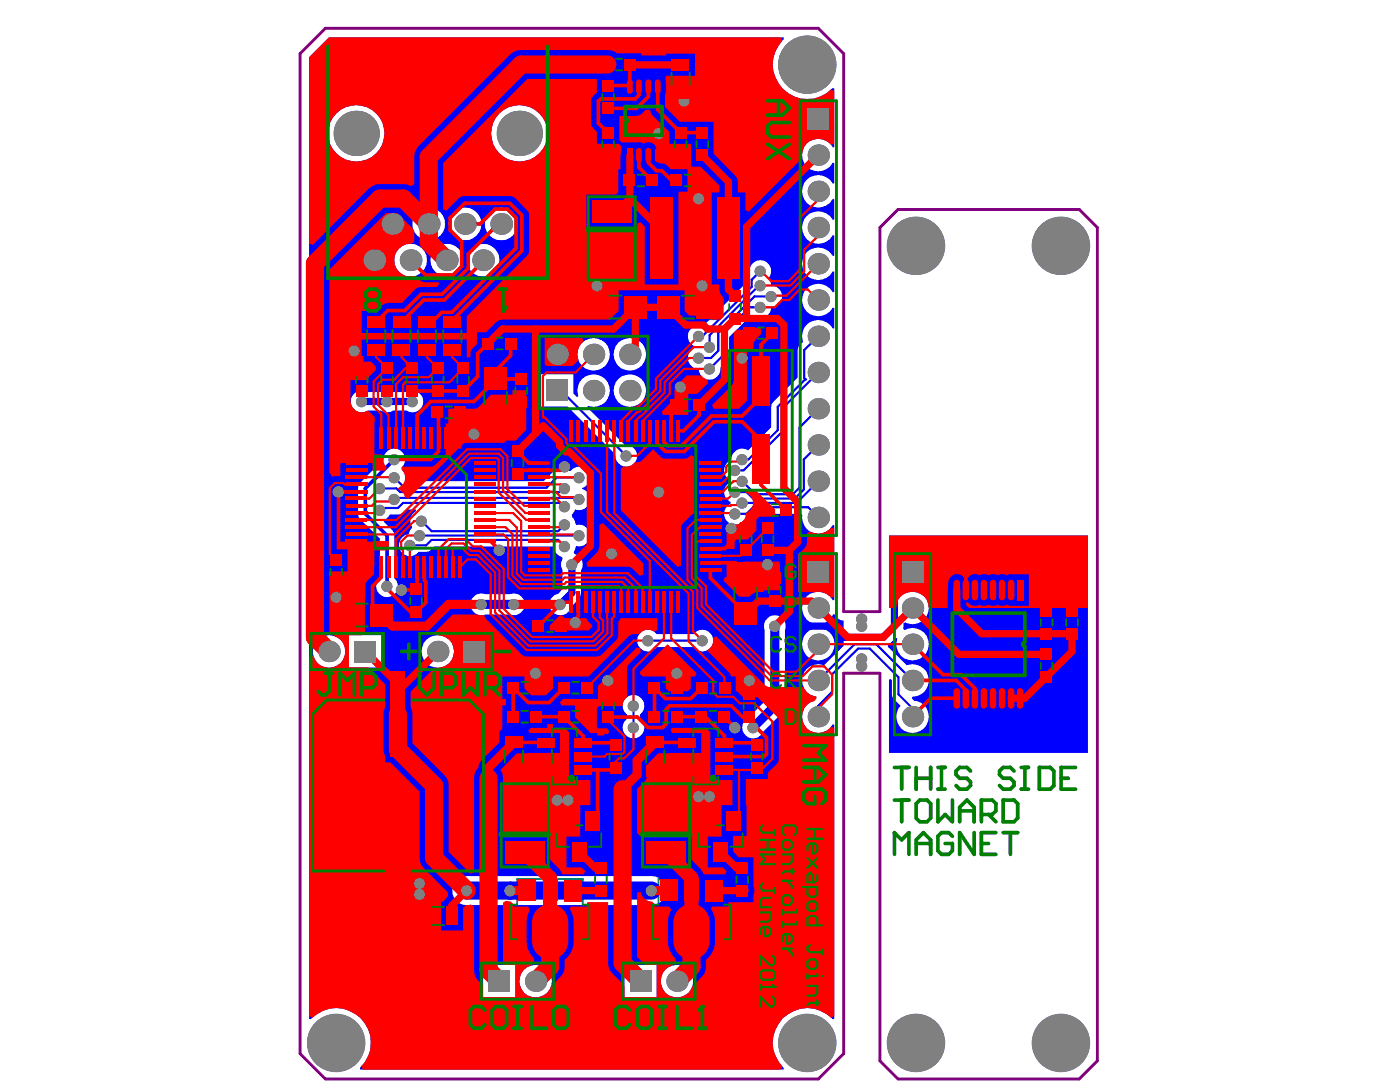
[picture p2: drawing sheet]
<svg xmlns="http://www.w3.org/2000/svg" width="258mm" height="201mm" viewBox="0 0 258 201" stroke-linecap="round" stroke-linejoin="round" font-family="sans-serif">
<path d="M55.3 9.9l4.6-4.7h90.8l4.7 4.7v102.7h6.7v-70.7l3.3-3.3h33.4l3.3 3.3v153.5l-3.3 3.3h-33.4l-3.3-3.3v-71.4h-6.7v70l-4.7 4.7h-90.8l-4.6-4.7z" fill="none" stroke="#800080" stroke-width=".53"/>
<g fill="none" stroke="#008080" stroke-width=".33">
<path d="M123.6 10.7h3.5v7.7h-3.5zM67.5 58.1h3.5v7.6h-3.5zM72.2 58.1h3.5v7.6h-3.5zM76.8 58.1h3.6v7.6h-3.6zM81.5 58.1h3.5v7.6h-3.5zM107.4 54.3h11.8v4.5h-11.8zM120.8 54.3h11.8v4.5h-11.8zM89.1 67.3h4.4v11.8h-4.4zM60.7 111h11.8v4.5h-11.8zM135.1 103.4h4.5v11.8h-4.5zM98.7 135.7h3v-1.5h4.6v1.5h3v7.1h-3v1.6h-4.6v-1.4h-3v-2.2h2v-3h-2zM124.8 135.7h2.9v-1.5h4.6v1.5h3v7.1h-3v1.6h-4.6v-1.4h-2.9v-2.2h2v-3h-2z"/>
<path d="M76.8 166.9h7.6v3.5h-7.6zM95.3 161.9h12v4.7h1.2v6.3h-3.2v3.6h-8v-3.6h-3.2v-6.3h1.2zM121.3 161.9h12.1v4.7h1.2v6.3h-3.2v3.6h-8v-3.6h-3.2v-6.3h1.1z"/>
</g>
<g fill="none" stroke="#008080" stroke-width=".27">
<path d="M125.3 16.5l-.3 .3v.5l.3 .3h1.1l.2-.3v-.5l-.2-.3M126.6 15v1l-1-1h-.3l-.3 .2v.6l.3 .2M68.3 59.9l-.3-.2v-.5l.3-.3h1.1l.2 .3v.5l-.2 .2M73 59.9l-.3-.2v-.5l.3-.3h1l.3 .3v.5l-.3 .2M77.6 59.9l-.2-.2v-.5l.2-.3h1.1l.3 .3v.5l-.3 .2M82.3 59.9l-.3-.2v-.5l.3-.3h1.1l.2 .3v.5l-.2 .2M68 60.5v.5M68 60.7h1.6M68 62.6h1.6l-.8-.8v1.1M69.4 60.5l.2 .2M69.6 60.7h.1M72.7 60.7h1.6"/>
<path d="M72.7 60.5v.5M73 61.8l-.3 .3v.5l.3 .3h.2l.3-.3M73.5 62.6l.3 .3M73.5 62.3v.3M73.8 62.9h.1M74 61.8l.3 .3v.5l-.3 .3h-.2M74 60.5l.3 .2M74.3 60.7h.1M77.4 60.7h1.6M77.4 60.5v.5M78.7 61.8l.3 .3v.5l-.3 .3h-.3l-1-1.1v1.1M78.7 60.5l.3 .2"/>
<path d="M79 60.7h.1M82 60.7h1.6M82 60.5v.5M82 61.8v.5M82 62.1h1.6M83.4 60.5l.2 .2M83.4 61.8l.2 .3M83.6 60.7h.1M83.6 62.1h.1M102.6 149.1h3v2.9h2.1v-2.9h3v6.8h-2.6v3h-2.9v-3h-2.6zM128.6 149.1h3v2.9h2.2v-2.9h3v6.8h-2.6v3h-3v-3h-2.6z"/>
</g>
<path d="M91.1 76.5l-.4 .4v.6l.4 .3h1.2l.3-.3v-.6l-.3-.4M91.7 75l-.4-.3h-.2l-.4 .3v.7l.4 .2h.2l.4-.2M91.7 75l.2-.3h.4l.3 .3v.7l-.3 .2h-.4l-.2-.2M91.7 75v.7M136.1 106.6v.6M136.1 106.9h1.9M136.4 106l-.3-.3v-.6l.3-.3h1.3l.3 .3v.6l-.3 .3" fill="none" stroke="#008080" stroke-width=".4"/>
<circle cx="138" cy="106.9" r=".2" fill="#008080"/>
<path d="M110 56.3l-.3-.3h-.6l-.3 .3v1.2l.3 .4h.6l.3-.4M110.7 56.3l.2-.3h.6l.4 .3v.3M128.4 55.3v1.9l1-1h-1.2M130 55.6l.3-.3h.6l.3 .3v1.2l-.3 .4h-.6l-.3-.4M136.4 108.1l-.3 .3v.6l.3 .4h.6l.4-.4-.4-.9h1v1.3M137.7 106.6l.3 .3M104.9 138.8l-.3-.3h-.6l-.3 .3v.6l.3 .3 .9-.3v1h-1.2M129.7 138.8l.3-.3h.6l.4 .3v.6h-1l-.3-.3zM131 139.4l-.6 .6-.7 .4M105.5 140.4v-1.6l.3-.3h.7l.2 .3v1.6M131.6 140.4v-1.6l.2-.3h.7l.3 .3v1.6" fill="none" stroke="#008080" stroke-width=".4"/>
<g fill="none" stroke="#008080" stroke-width=".27">
<path d="M107.4 153.3h.7M107.7 155.4h.1M107.7 153.3v2.1M108.1 155l-.4 .4M108.8 153.6l.3-.3h.8l.3 .3v1.4l-.3 .4h-.8l-.3-.4zM108.8 153.3l.7 .7M132.8 153.3h1.4l-1.4 1.4v.3l.3 .4h.7l.4-.4M134.8 153.6l.4-.3h.7l.3 .3v1.4l-.3 .4h-.7l-.4-.4zM134.8 153.3l.8 .7M78.6 168.6l-.2-.3h-.5l-.3 .3v1.1l.3 .2h.5l.2-.2M79.2 168.6l.2-.3h.6l.2 .3v.3M79.7 169.1h.3"/>
<path d="M80 169.1l.2 .3v.3l-.2 .2h-.6l-.2-.2M80.2 168.9h.1M80.2 168.9l-.2 .2M80.8 168.6l.2-.3h.6l.2 .3v1.1l-.2 .2h-.6l-.2-.2z"/>
</g>
<circle cx="111.9" cy="56.6" r=".2" fill="#008080"/>
<path d="M73.8 27.2h.6M74.2 27.2v1.8M75.1 29h.6M76.3 27.5l-.3-.3h-.3l-.3 .3v1.5M111.3 56.9h.2M111.5 56.9l.4 .3v.3l-.4 .4h-.6l-.2-.4M111.9 56.6l-.4 .3M63.3 113l-.3-.3h-.6l-.3 .3v1.2l.3 .4h.6l.3-.4M64 112.7h1.2v.3l-1.2 1.2v.4" fill="none" stroke="#008080" stroke-width=".4"/>
<path d="M104.4 168.5h1.4l-1.4 1.4v.3l.3 .3h.8l.3-.3M106.5 168.8l.4-.3h1v2h-1l-.4-.3zM130.4 169.9h.1M130.4 169.9v.3l.4 .3h.7l.3-.3M130.8 169.5l-.4 .4M130.8 169.5h.3M131.8 168.8l-.3-.3h-.7l-.4 .3v.3l.4 .4M132.5 168.8l.4-.3h1v2h-1l-.4-.3z" fill="none" stroke="#008080" stroke-width=".27"/>
<circle cx="74.2" cy="29" r=".2" fill="#008080"/>
<path d="M74.4 28.8l-.2 .2" fill="none" stroke="#008080" stroke-width=".4"/>
<g fill="none" stroke="#008080" stroke-width=".67">
<circle cx="107.3" cy="143.7" r=".2"/>
<circle cx="133.3" cy="143.7" r=".2"/>
</g>
<g fill="#00f">
<path d="M163.8 98.6h36.6v40h-36.6v-13.4l.2-.2 .3 .2 .1 3.1 1.5 1.7a2.97 2.97 0 0 0 .7 4.6 2.97 2.97 0 0 0 4.3-1.7 2.97 2.97 0 0 0-2.5-3.9l-.4-.4 .1-.3a3 3 0 0 0 2.9-3.5 3 3 0 0 0-4-2.3l-3.4-3.4v-.3l1.4-1.4 .3 .2a3 3 0 0 0 2.7 4 3 3 0 0 0 3-3.7 3 3 0 0 0-4.4-1.9l-.2-.2v-1l.4-.2a2.99 2.99 0 0 0 4.3-2.5 2.99 2.99 0 0 0-4-2.9l-.2-.3 2.4-2.4a1.7 1.7 0 0 0 0-2.4 1.7 1.7 0 0 0-2.4 0l-2.8 2.8-.3-.1z"/>
<path d="M56.9 10.5l3.7-3.6h83.7l.1 .3a6.4 6.4 0 0 0-.2 9.2 6.4 6.4 0 0 0 9.2-.2l.3 .1v10.8l-.3 .1a3 3 0 0 0-4.6-1 3 3 0 0 0 0 4.7 3 3 0 0 0 4.6-.9h.3v3.8h-.3a3 3 0 0 0-4.6-.9 3 3 0 0 0 0 4.7 3 3 0 0 0 4.6-1l.3 .1v3.7l-.3 .1a3 3 0 0 0-4.6-.9 3 3 0 0 0 0 4.6 3 3 0 0 0 4.6-.9l.3 .1v3.7l-.3 .1a3 3 0 0 0-4.6-1 3 3 0 0 0 0 4.7 3 3 0 0 0 4.6-.9h.3v3.8h-.3a3 3 0 0 0-4.6-.9 3 3 0 0 0 0 4.7 3 3 0 0 0 4.6-1l.3 .1v3.8h-.3a3 3 0 0 0-3.9-1.3 3 3 0 0 0-1.6 3.8 1.55 1.55 0 0 0-1 1.5v5l-4.5 4.6-.3 .4v.4v3.8l-4.3 4.2a1.99 1.99 0 0 0-2.1 0 1.99 1.99 0 0 0-1 1.8 1.96 1.96 0 0 0-1.3 1.8 1.96 1.96 0 0 0 1.2 1.9v.3a2 2 0 0 0-1.2 1.9 2 2 0 0 0 1.2 1.8v.3a2.01 2.01 0 0 0-.8 3.1 2.01 2.01 0 0 0 3.2 0 2.05 2.05 0 0 0 2.2-1.2h8.3l.3 .3a2.99 2.99 0 0 0 2 3.2 2.99 2.99 0 0 0 3.6-1.4h.3v13.8l-.3 .1a3 3 0 0 0-4.6-1 3 3 0 0 0 .1 4.7 3 3 0 0 0 4.6-1.2l.3 .1a1.6 1.6 0 0 0 1.6 1.1v4.6l-3.6 3.6a2.98 2.98 0 0 0-3.9 2 2.98 2.98 0 0 0 2.4 3.7l.1 .4-.5 .5a3 3 0 0 0-1.5 4.8 3 3 0 0 0 5-.5h.3v54.2l-.3 .1a6.4 6.4 0 0 0-9.2-.2 6.4 6.4 0 0 0 .2 9.2l-.1 .3h-77.9l-.1-.3a6.4 6.4 0 0 0 .2-9.2 6.4 6.4 0 0 0-9.2 .2l-.4-.1zM90.5 24.6a5.2 5.2 0 0 0 10.4 0 5.2 5.2 0 0 0-10.4 0zM60.4 24.6a5.2 5.2 0 0 0 10.4 0 5.2 5.2 0 0 0-10.4 0zM89.3 41.3a3 3 0 0 0 6 0 3 3 0 0 0-6 0zM82.6 41.3a3.1 3.1 0 0 0 6.1 0 3.1 3.1 0 0 0-6.1 0zM76 41.3a3 3 0 0 0 6 0 3 3 0 0 0-6 0zM86 47.9a3 3 0 0 0 6 0 3 3 0 0 0-6 0zM79.3 47.9a3 3 0 0 0 6 0 3 3 0 0 0-6 0zM72.6 47.9a3 3 0 0 0 6 0 3 3 0 0 0-6 0zM138.7 48.5a1.96 1.96 0 0 0-.6 1.7 1.88 1.88 0 0 0-.9 2.1l-7.7 7.8a2 2 0 0 0-2.6 1 2 2 0 0 0 1 2.6v.4a2.02 2.02 0 0 0-1.2 2.2 2.02 2.02 0 0 0 2 1.6 2.01 2.01 0 0 0 2.1 2 2.01 2.01 0 0 0 1.9-2.2l1.5-1.7 .1-3.9 4.2-4.1h.2a1.98 1.98 0 0 0 2.1 .4 1.98 1.98 0 0 0 1.3-1.8 2 2 0 0 0 2-2 2 2 0 0 0-2-2l-.1-.6-.5-.8a1.98 1.98 0 0 0-.1-2.7 1.98 1.98 0 0 0-2.7 0zM113 65.2a3 3 0 0 0 6 0 3 3 0 0 0-6 0zM106.4 65.2a2.99 2.99 0 0 0 5.9 0 2.99 2.99 0 0 0-5.9 0zM65.2 72.5a1.98 1.98 0 0 0-.1 2.7 1.98 1.98 0 0 0 2.6 .4h2.5a1.88 1.88 0 0 0 2.2 0h2.5a2.01 2.01 0 0 0 3.1-1.7 2.01 2.01 0 0 0-3.1-1.7h-2.5a2.27 2.27 0 0 0-2.2 0h-2.5a2.06 2.06 0 0 0-2.5 .3zM99.7 68.9v6h4.8l8.9 8.8a2 2 0 0 0 1.9 2.2 2 2 0 0 0 2-2.1 2 2 0 0 0-2.2-1.9l-7-6.9 .2-.3a3 3 0 0 0 4-2.4 3 3 0 0 0-3.3-3.4 3 3 0 0 0-2.5 4l-.2 .2-.7-.6v-3.6zM113 71.9a3 3 0 0 0 6 0 3 3 0 0 0-6 0zM71.2 83.2a1.86 1.86 0 0 0-.6 1.5l-4.3 4.2-.3 .5v.5v5.2l4 4v7.4a1.99 1.99 0 0 0-.1 2.8 1.99 1.99 0 0 0 2.8 0 1.99 1.99 0 0 0-.1-2.8v-8.4l-1.9-2 .1-.4a1.84 1.84 0 0 0 1-1h1.5a1.48 1.48 0 0 0 1.4-.9h1.9v.3a1.94 1.94 0 0 0-.7 2.8v.3l-.3 .4-.3 .8a2.01 2.01 0 0 0-1.5 3 2.01 2.01 0 0 0 3.3 .2 2.41 2.41 0 0 0 2.9-1h22a2.05 2.05 0 0 0 1.5 2l.1 .3a2.27 2.27 0 0 0 0 2.1v3.5l-.8 .9a2 2 0 0 0-1 3.3 2 2 0 0 0 3.4-.9l1.3-1.4 .4-.6 .1-.6v-4.2a1.95 1.95 0 0 0-1.2-3l-.1-.3 .4-1.2a2.01 2.01 0 0 0 2.6-1.9 2.01 2.01 0 0 0-2.6-1.9l-.4-1.1-.4-.5v-.4l.6-.9a2.01 2.01 0 0 0 2.7-1.2 2.01 2.01 0 0 0-1.4-2.6v-.1a2 2 0 0 0 1.1-3.1 2 2 0 0 0-3.2-.1l-3 .1-2 1.8h-25.1l-.4-.4a2.17 2.17 0 0 0-.6-1.8v-.3a1.98 1.98 0 0 0 .1-2.9 1.98 1.98 0 0 0-2.9 0zM87.2 109.9a1.99 1.99 0 0 0-.2 2.5 1.99 1.99 0 0 0 2.4 .8h4.5a2.02 2.02 0 0 0 2.8-1.9 2.02 2.02 0 0 0-2.8-1.9h-4.5a1.98 1.98 0 0 0-2.2 .5zM118 116.6a1.99 1.99 0 0 0 .1 2.9 1.99 1.99 0 0 0 2.9-.3h6.8a2 2 0 0 0 2.9 .2 2 2 0 0 0 0-2.9 2 2 0 0 0-2.9 .3h-6.8a1.97 1.97 0 0 0-3-.2zM147.7 118.6a3 3 0 0 0 6 0 3 3 0 0 0-6 0zM64.3 117v5.9h5.9v-5.9zM77.6 120a3 3 0 0 0 6 0 3 3 0 0 0-6 0zM57.6 120a3 3 0 0 0 6 0 3 3 0 0 0-6 0zM141.3 113.9a1.92 1.92 0 0 0-.4 2.1v13.2l-3 2.9a2.01 2.01 0 0 0-.6 3.3 2.01 2.01 0 0 0 3.3-.7l3.5-3.4 .4-.9 .1-14.4a2 2 0 0 0-.8-2.4 2 2 0 0 0-2.5 .3zM115.3 128.6a1.97 1.97 0 0 0 .2 3v.8a2 2 0 0 0-.3 2.9 2 2 0 0 0 3 0 2 2 0 0 0-.3-2.9v-.8a1.99 1.99 0 0 0 .3-2.9 1.99 1.99 0 0 0-2.9-.1zM84 162.1a2.72 2.72 0 0 0-.5 2.9 2.72 2.72 0 0 0 2.5 1.7h34a2.67 2.67 0 0 0 2.7-2.7 2.67 2.67 0 0 0-2.7-2.7h-34l-.8 .1zM115 177.7v5.9h6v-5.9zM89 177.7v5.9h5.9v-5.9zM121.7 180.7a3 3 0 0 0 6 0 3 3 0 0 0-6 0zM95.7 180.7a3 3 0 0 0 6 0 3 3 0 0 0-6 0z"/>
</g>
<g fill="none" stroke="#00f" stroke-width=".4">
<path d="M138.1 56.6h2M138.5 51.5v1.3M128.7 61.9h.7M130.7 61.7v2.2M132.3 64.6l-1.3 1.3M133.1 61.6v3.9M72.9 91.7l-.3 .2M73 89.9l.7 .7M77.6 95.9l1.9 1.9M79.5 99.4l-1 1M106.4 91.7l.3 .2M136.7 88.6l2.4 2.4"/>
<path d="M136.7 84.6h1.2M137.5 90.6l1.2 1.2M148.1 90.1l-1.7 1.7M150.7 88.6l-4 4"/>
</g>
<circle cx="148.3" cy="69.9" r=".2" fill="#00f"/>
<g fill="none" stroke="#00f" stroke-width=".4">
<path d="M138.1 56.6l-5 5M138.5 52.8l-9.1 9.1M139.9 52.4l-9.2 9.3M140.1 49.9l-1.6 1.6M142.1 54.6h-3.1l-6.7 6.7v3.3M103.3 71.9l12.1 12M128.7 65.9h2.3M133.1 65.5l-2.4 2.4M150.7 61.9l-2.6 2.6v5.2l.2 .2-5 5v4.3l-5.4 5.4M150.7 68.6l-6.6 6.7v4.2l-7.1 7.1h-1.6M150.7 75.3l-3.4 3.4v11.1l-1.2 1.2h-7M70 89.9h3"/>
<path d="M72.6 87.9l1.9 1.9h26.2l1.8-1.9h4.2M72.9 91.7h33.5M77.3 98.6h29.4M79.5 99.4h23.3l1.2 1.2M104 93.3l-.7-.7h-29.1l-.9 .9h-2.9l-.4 .4M104 96.6l-1.2 1.2h-23.3M104 89.9l-.7 .7h-29.6M135.4 94.6h2.1l1.2-1.2h10.2l1.8 1.9M135.4 90.6h2.1M136.7 92.6h10M138.7 91.8h7.7M150.7 81.9l-2.6 2.7v5.5"/>
<path d="M75.5 100.4h3M119.4 118h10M116.7 130v4M150.7 125.3l6.7-6.7h4l6.7 6.7M150.7 132v-2l2.6-2.6v-3.2l4.8-4.8h2.1l5.3 5.3v3.1l2.6 2.6v1.6"/>
</g>
<path d="M72.6 84.6l-5.3 5.3v4.7l4 4v9.4" fill="none" stroke="#00f" stroke-width=".67"/>
<path d="M66.6 73.9h9.4M105.3 104v5.2l-2.1 2.1M168.1 105.3l-3.3 3.3v6.7l-2.1 2.1h-7.9l-2.1-2.1h-4.6" fill="none" stroke="#00f" stroke-width="1.3"/>
<path d="M88.7 111.3h6M142.7 115.3v14.7l-4 4" fill="none" stroke="#00f" stroke-width="1.7"/>
<path d="M86 164h34" fill="none" stroke="#00f" stroke-width="3.3"/>
<g fill="#808080">
<circle cx="130.7" cy="68" r="1.03"/>
<circle cx="115.3" cy="84" r="1.03"/>
<circle cx="104" cy="86" r="1.03"/>
<circle cx="136.7" cy="66" r="1.03"/>
<circle cx="141.4" cy="104" r="1.03"/>
<circle cx="121.3" cy="90.6" r="1.03"/>
<circle cx="112.7" cy="102" r="1.03"/>
<circle cx="92" cy="101.3" r="1.03"/>
<circle cx="148.7" cy="11.9" r="5.4"/>
<circle cx="148.7" cy="192.1" r="5.4"/>
<circle cx="61.9" cy="192.1" r="5.4"/>
<circle cx="158.7" cy="114" r="1.03"/>
<circle cx="158.7" cy="115.3" r="1.03"/>
<circle cx="158.7" cy="122.7" r="1.03"/>
<circle cx="158.7" cy="121.3" r="1.03"/>
<circle cx="195.4" cy="192.1" r="5.4"/>
<circle cx="168.7" cy="192.1" r="5.4"/>
<circle cx="168.7" cy="45.3" r="5.4"/>
<circle cx="195.4" cy="45.3" r="5.4"/>
<circle cx="140" cy="56.6" r="1.03"/>
<circle cx="142" cy="54.6" r="1.03"/>
<circle cx="140" cy="52.6" r="1.03"/>
<circle cx="140" cy="49.9" r="1.03"/>
<circle cx="128.7" cy="66" r="1.03"/>
<circle cx="130.7" cy="64" r="1.03"/>
<circle cx="128.7" cy="62" r="1.03"/>
<circle cx="136.7" cy="84.6" r="1.03"/>
<circle cx="135.3" cy="86.6" r="1.03"/>
<circle cx="136.7" cy="88.6" r="1.03"/>
<circle cx="135.3" cy="90.6" r="1.03"/>
<circle cx="136.7" cy="92.6" r="1.03"/>
<circle cx="135.3" cy="94.6" r="1.03"/>
<circle cx="116.7" cy="134" r="1.03"/>
<circle cx="116.7" cy="130" r="1.03"/>
<circle cx="124.7" cy="124" r="1.03"/>
<circle cx="142.7" cy="115.3" r="1.03"/>
<circle cx="138.7" cy="134" r="1.03"/>
<circle cx="138" cy="125.3" r="1.03"/>
<circle cx="88.6" cy="111.3" r="1.03"/>
<circle cx="94.6" cy="111.3" r="1.03"/>
<circle cx="77.3" cy="164.7" r="1.03"/>
<circle cx="77.3" cy="162.7" r="1.03"/>
<circle cx="125.3" cy="71.3" r="1.03"/>
<circle cx="134.7" cy="97.3" r="1.03"/>
<circle cx="98.6" cy="124" r="1.03"/>
<circle cx="130.7" cy="146.7" r="1.03"/>
<circle cx="104.6" cy="147.4" r="1.03"/>
<circle cx="128.7" cy="146.7" r="1.03"/>
<circle cx="102.6" cy="147.4" r="1.03"/>
<circle cx="75.9" cy="74" r="1.03"/>
<circle cx="71.3" cy="74" r="1.03"/>
<circle cx="104" cy="100.6" r="1.03"/>
<circle cx="106.6" cy="98.6" r="1.03"/>
<circle cx="104" cy="96.6" r="1.03"/>
<circle cx="103.2" cy="111.3" r="1.03"/>
<circle cx="106" cy="114.7" r="1.03"/>
<circle cx="75.5" cy="100.4" r="1.03"/>
<circle cx="77.3" cy="98.6" r="1.03"/>
<circle cx="77.6" cy="96" r="1.03"/>
<circle cx="104" cy="93.3" r="1.03"/>
<circle cx="106.6" cy="92" r="1.03"/>
<circle cx="104" cy="90" r="1.03"/>
<circle cx="106.6" cy="88" r="1.03"/>
<circle cx="69.9" cy="94" r="1.03"/>
<circle cx="72.6" cy="92" r="1.03"/>
<circle cx="69.9" cy="90" r="1.03"/>
<circle cx="72.6" cy="88" r="1.03"/>
<circle cx="72.6" cy="84.6" r="1.03"/>
<circle cx="71.3" cy="108" r="1.03"/>
<circle cx="87.3" cy="80" r="1.03"/>
<circle cx="73.9" cy="108.7" r="1.03"/>
<circle cx="66.6" cy="74" r="1.03"/>
<circle cx="65.3" cy="64.6" r="1.03"/>
<circle cx="62.3" cy="90.6" r="1.03"/>
<circle cx="61.9" cy="110" r="1.03"/>
<circle cx="135.3" cy="134" r="1.03"/>
<circle cx="112" cy="125.3" r="1.03"/>
<circle cx="129.3" cy="118" r="1.03"/>
<circle cx="119.3" cy="118" r="1.03"/>
<circle cx="120" cy="164" r="1.03"/>
<circle cx="94" cy="164" r="1.03"/>
<circle cx="85.9" cy="164" r="1.03"/>
<circle cx="105.3" cy="104" r="1.03"/>
<circle cx="110" cy="52.6" r="1.03"/>
<circle cx="129.3" cy="52.6" r="1.03"/>
<circle cx="128.7" cy="36.6" r="1.03"/>
<circle cx="121.3" cy="24.6" r="1.03"/>
<circle cx="126" cy="18.6" r="1.03"/>
<circle cx="69" cy="47.9" r="2"/>
<circle cx="82.3" cy="47.9" r="2"/>
<circle cx="75.6" cy="47.9" r="2"/>
<circle cx="89" cy="47.9" r="2"/>
<circle cx="60.6" cy="120" r="1.97"/>
<circle cx="80.6" cy="120" r="1.97"/>
<circle cx="98.7" cy="180.7" r="1.97"/>
<circle cx="124.7" cy="180.7" r="1.97"/>
<circle cx="109.3" cy="71.9" r="1.97"/>
<circle cx="116" cy="71.9" r="1.97"/>
<circle cx="79" cy="41.2" r="2"/>
<circle cx="72.3" cy="41.2" r="2"/>
<circle cx="102.7" cy="65.3" r="1.97"/>
<circle cx="95.7" cy="24.6" r="4.2"/>
<circle cx="92.3" cy="41.2" r="2"/>
<circle cx="109.3" cy="65.3" r="1.97"/>
<circle cx="116" cy="65.3" r="1.97"/>
<circle cx="150.7" cy="112" r="1.97"/>
<circle cx="168.1" cy="112" r="1.97"/>
<circle cx="150.7" cy="132" r="1.97"/>
<circle cx="150.7" cy="125.3" r="1.97"/>
<circle cx="150.7" cy="118.6" r="1.97"/>
<circle cx="150.7" cy="95.3" r="1.97"/>
<circle cx="150.7" cy="88.6" r="1.97"/>
<circle cx="150.7" cy="81.9" r="1.97"/>
<circle cx="150.7" cy="75.3" r="1.97"/>
<circle cx="150.7" cy="68.6" r="1.97"/>
<circle cx="150.7" cy="55.2" r="1.97"/>
<circle cx="150.7" cy="48.6" r="1.97"/>
<circle cx="150.7" cy="35.2" r="1.97"/>
<circle cx="150.7" cy="28.6" r="1.97"/>
<circle cx="168.1" cy="132" r="1.97"/>
<circle cx="168.1" cy="125.3" r="1.97"/>
<circle cx="168.1" cy="118.6" r="1.97"/>
<circle cx="65.6" cy="24.6" r="4.2"/>
<circle cx="85.6" cy="41.2" r="2"/>
<circle cx="150.7" cy="61.9" r="1.97"/>
<circle cx="150.7" cy="41.9" r="1.97"/>
</g>
<g fill="#808080">
<path d="M65.4 118h3.9v4h-3.9z" fill-rule="evenodd"/>
<path d="M90 178.7h3.9v3.9h-3.9z" fill-rule="evenodd"/>
<path d="M85.4 118h3.9v4h-3.9z" fill-rule="evenodd"/>
<path d="M100.7 69.9h3.9v4h-3.9z" fill-rule="evenodd"/>
<path d="M116 178.7h4v3.9h-4z" fill-rule="evenodd"/>
<path d="M148.8 103.3h3.9v3.9h-3.9z" fill-rule="evenodd"/>
<path d="M148.8 19.9h3.9v3.9h-3.9z" fill-rule="evenodd"/>
<path d="M166.2 103.3h3.9v3.9h-3.9z" fill-rule="evenodd"/>
</g>
<g fill="#f00">
<path d="M110.4 96.6l.7-.3 7.4 7.5v2l-.7 .2-1.7-1.6h-7.9l-.2-.7 1.9-1.9 .4-.6 .1-.7z"/>
<path d="M137.4 90.5l.5-.3h1.3l3.6 3.6v1.3h-3.5v2.6l-1.6 1.6h-2.4v1.8h-1.5v-4.1l.5-.6a2.1 2.1 0 0 0 3.1-1.9 1.97 1.97 0 0 0 1.3-1.9 1.97 1.97 0 0 0-1.3-1.9z"/>
<path d="M133.8 103.6l9.7-.2 .2 .3v5h-3v.3a2.48 2.48 0 0 0-2.6 .9h-1.9l-3-3 .3-.6h.3z"/>
<path d="M135.2 61.3l.5-.6h1.8v-.3h2.7v1.1a2.73 2.73 0 0 0-1.4 3h-1.2v9.3l-1.5 1.5h-4.7l-.2-.7 3.8-4 .2-.7z"/>
<path d="M101.3 115.2l1.8-1.9h.3l.5 .4v.1h4.1a2.19 2.19 0 0 0 1.1 1.4v.2l-.7 .7h-7.1z"/>
<path d="M117.9 123.7l5.1-5.1 5.3 5.4-.3 .6h-.8v2.2l-.5 .5h-3.5l-.6-.5v-2.2h-4.2l-.5-.5z"/>
<path d="M124.6 71.1l1.9-2h2.6l.6 .6 .5 .2 .2 .6-2 2h-1.6v3.9h-4.7l-.2-.6 2.3-2.4a2.54 2.54 0 0 0 .4-2.3z"/>
<path d="M97.3 134.5l.5-.5h3v-.7h1.1v.7h2.1l.9 .9-.1 8.7h3.9v4.7h-1.8v5.6l-.2 .2h-2.4v5.6h2.8l.7 .7-.3 .6h-3.9l-.6-1-1.7-1.7v-4.4h-8.6v-10.6l-.1-.7-.4-.8 3-3.1 7.9-.1v-3.6h-5.4z"/>
<path d="M103.1 129.3l.6-.6h6.4v-2.4l7.1-7h.7l.1 .8-2.4 2.6-.1 5.7a1.99 1.99 0 0 0-.8 1.6h-4.8v4.1h1.9l.4 .5-.2 .6h-.7v.2h-1.3v-.4h-1.3l-2.8-2.9v-2.2h-2.5z"/>
<path d="M80.2 116.4l3.2-3.2h5.8l.3 .8 7 6.8 13.4 .1 .5-.1 .4-.2 3-3.2 .1-3 .4-.6h6.8v2.2l-.6 .3a2.04 2.04 0 0 0-2.7 .5h-1.5l-.4 .3-7.5 7.5h-6.5v2.2l-1.4 1.2h-2.6l-1.3-1.2v-2.2h-4.1v4.1h.7v1.2h-.7v4.3l-.5 .4v2.1l-3.3 3.3-.5 .8-.1 .6a2.59 2.59 0 0 0-.8 1.9v17.3l-.7 .3-4-4v-12.3v-.7l-.3-.6-6.3-6.5v-5.3l-.1-.7-.3-.6v-2.8l4.5-4.5a3 3 0 0 0 3.5-2.8 3 3 0 0 0-3.2-3.1z"/>
<path d="M123.6 134.2l.2-.2h6.2l.9 .9-.1 8.7h4.1v4.7h-2v5.6l-.1 .2h-2.4v5.6h2.7l.7 .7-.2 .6h-4l-.6-1-1.6-1.7v-4.4h-9.6l-.4-.5v-8.1a3.9 3.9 0 0 0 1.8-4.5l2-2.1 8-.1v-3.6h-5.4z"/>
<path d="M148.7 98.1l.5-.2a2.99 2.99 0 0 0 3.9-.8l.6 .2v12.6l-.6 .2a3.1 3.1 0 0 0-3.3-1l-2.7-.1v-6.9a3.4 3.4 0 0 0 1.6-4z"/>
<path d="M100.3 62.3h7l.2 .6a3.1 3.1 0 0 0-1 3.4l-1 1.1h-4.8l-.4-.3z"/>
<path d="M163.8 98.6h36.6v13.4h-21.9l-.5-.6v-.4l.3-.1a1.42 1.42 0 0 0 2.1 .4 1.44 1.44 0 0 0 1.7 0 1.44 1.44 0 0 0 1.7 0 1.44 1.44 0 0 0 1.6 0l.2 .2 .6 .1h3.3v-5.8l-3.3-.1-.8 .3a1.44 1.44 0 0 0-1.6 0 1.44 1.44 0 0 0-1.7 0 1.44 1.44 0 0 0-1.7 0 1.57 1.57 0 0 0-2.3 .7h-.3a1.63 1.63 0 0 0-1.9-1 1.63 1.63 0 0 0-1.3 1.7v4.6h-3.5a3 3 0 0 0-3-3 3 3 0 0 0-3 3h-1.3z"/>
<path d="M114.4 86.3l.4-.4a1.99 1.99 0 0 0 2.2-.8 1.55 1.55 0 0 0 1.2-.3l2.1-2.1 1.7 1.7 4 .1 .6-.1 .7-.6 .6 .3v10.5l-.6 .3-1.8 1.9-.1 7.4-.6 .2-10.4-10.5z"/>
<path d="M82.6 75.3l5.3-.1 2.6-2.5h3.9v-.8h2.5v7.2l-1.9 2h-1.7v.2l-.6 .3h-7.1l-10.4 10.2-.6-.2a2.15 2.15 0 0 0-1.4-1.6 2.2 2.2 0 0 0 1.2-3.1l-.4-.4 .1-.6h5.7l2.3-2.2v-5.7h.5z"/>
<path d="M62 90.8l.6-.3h.1v9.2l8.9-.1v1.8h-2.6l-.1 4.4-1.3 1.2-.2 .4-.1 .6-.1 8.5-.5 .5h-2.4v5.9h3.5l3.2 3.1v4.2l-.3 .6-.1 .7v6.5l.1 .6 .3 .7v1.1h.9l5.4 5.4 .1 12.9 .6 1.2 4.5 4.4v.7l-.8 1h-.5v5.3h4.1v-4.2a1.83 1.83 0 0 1 1.4-.6l.6 .4v11.8a3.4 3.4 0 0 0 1.7 2.8v2.1h5.9v-5.9h-2.1l-.1-.2v-11.3a1.34 1.34 0 0 1 1.8 .3v.4h2.8l.3 .6-.3 .6a14.4 14.4 0 0 0-.2 6.1 4.8 4.8 0 0 0 1.2 2.3l.1 .6-.7 .8a2.99 2.99 0 0 0-1.2 4.9 2.99 2.99 0 0 0 5-1.1l1.7-1.8a2.23 2.23 0 0 0 .8-1.9v-1.3a4.3 4.3 0 0 0 1.7-3.4l-.1-4.4-.7-1.6 .2-.4h3v-.8h3.9v11.2l.1 .7 .2 .7 2.7 2.8v2.1h6v-5.9h-2.2l-1.4-1.5v-11.9h.6a2.11 2.11 0 0 0 2.1 1.7l.5 .5v.4h2.7l.3 .6-.2 .6a14.4 14.4 0 0 0-.3 6.1 4.8 4.8 0 0 0 1.3 2.3v.6l-.7 .8a2.99 2.99 0 0 0-1.1 4.9 2.99 2.99 0 0 0 4.9-1.1l1.7-1.8a2.23 2.23 0 0 0 .8-1.9v-1.3a4.3 4.3 0 0 0 1.7-3.4l-.1-4.4-.6-1.6 .2-.4h3v-.8h4.6v-1.3a1.7 1.7 0 0 0 0-1.6v-5.3h-2.8l-1-1.1v-2.7l.1-.2h2.4l-.1-10.5h4.1v-1.2l1.9-2v-7.8l-.3-.4-3.7-3.6-2.6-.1-1.3-1.1v-2.6h-.9l-.3-.8-3.9-3.9v-.2a2.01 2.01 0 0 0 .9-2.3l.6-.2 9.4 9.2 6.7 .1a2.71 2.71 0 0 0 2.3 1.7l.1 .3-.3 .5a2.98 2.98 0 0 0-1.9 4.5 2.98 2.98 0 0 0 4.9 .3l.6 .2v53.1l-.6 .3a6.3 6.3 0 0 0-8.9 .1 6.3 6.3 0 0 0-.1 8.9l-.3 .6h-77l-.2-.6a6.3 6.3 0 0 0-.2-8.9 6.3 6.3 0 0 0-8.9-.1l-.6-.3v-66.1l.7-.2 .2 .2a2.99 2.99 0 0 0 4.9 1.1 2.99 2.99 0 0 0-1.1-4.9l-.9-1v-11h3.3v-4.1h-2z"/>
<path d="M60.7 49.6l10.4-10.4h2.1l2.9 3 .2 .4v1.8l-.5 .5a3 3 0 0 0-3.1 3.4 3 3 0 0 0 3.9 2.5l1.2 1.1 3 .1 .1 .2-.4 .6-3.5 .1-.4 .3-2.6 2.6h-2.6l-.5 .1-.5 .3-1 1h-2.8v4.1h19.4v-3l11.4-11.7v-7.5l-2.5-2.7-.5-.2-.5-.1-8.9 .1-.4 .2-2.4 2.4-.6-.2v-8.6l15.5-15.4h12.8v2.5a2.23 2.23 0 0 0-1 1.5v4.1v.5l1 1.1v2.2h4.1l.4 .3a2.23 2.23 0 0 1-.1 1.8v2.6h-.4v4.2l-.5 .4h-5.4v6.2h9.4v-.8l.6-.3 .8 .8v10.7h6.2v-17l.1-.1h1.5v-4.1h-3a1.92 1.92 0 0 0-2.1-1.1l-.5-.5a3.6 3.6 0 0 0-.4-3 1.46 1.46 0 0 0-2-.1l-.9-.3h-3.2l-.4-.4v-4.4h3.1l1-.4 .7-.8h.9l.4 1 3.1 3.1v2.2h4v4.2h1.7l3.5 3.5v1.2h-1.4v17h1.4a2.39 2.39 0 0 0 .8 2.4v3.5l-.5 .6h-1.8l-.8-.6-.6-.2h-2.6l-.9-.9v-3.8h-12.1v3.8l-1.7 1.7h-19.8l-.6 .1-.6 .4-1.8 1.8h-1.6v2.2a2.16 2.16 0 0 0-1.3 2.4h-.6v-3.3h-19.4v4.1h1.8l.8 .9v.6l-1.2 1.3-.3 .6h-3.1v4.1a2.13 2.13 0 0 0 3 1.6h.4l1 1.1v6.9h1.2l.5 .4a2.02 2.02 0 0 0 .5 2l-.2 .6h-2.4v-1.4h-5.9v2.4l-1.5 .1-.5-.8zM90.5 24.6a5.2 5.2 0 0 0 10.4 0 5.2 5.2 0 0 0-10.4 0z"/>
<path d="M56.9 10.5l3.7-3.6h83.2l.3 .6a6.3 6.3 0 0 0 .1 8.9 6.3 6.3 0 0 0 8.9 .1l.6 .3v9.7l-.6 .2a2.99 2.99 0 0 0-3.6-.9 2.99 2.99 0 0 0-1.7 3.3l-9.9 9.9-.6-.3v-3.3h-1.4v-1.9l-.1-.7-4.4-4.5v-5.9h-6.2l-2.7-2.7v-2.2a4.6 4.6 0 0 0 .1-2.9l.1-.7h5.3v-4h-5.3v.3h-4.5v-.4h-4.6l-1-.5-.7-.1h-15.9l-.7 .1-.6 .2-.6 .4-17.1 17.1-.6 1.2-.1 5.8-.7 .2-.6-.2-.7-.1h-4.3l-.8 .1-.6 .2-.6 .4-10.4 10.5-.7-.3zM60.4 24.6a5.2 5.2 0 0 0 10.4 0 5.2 5.2 0 0 0-10.4 0z"/>
</g>
<g fill="none" stroke="#f00" stroke-width=".67">
<path d="M112 15.8h3.8M116 11.9v4.1M117.7 16v1.5l-.7 .7h-6.3l-.5 .4v4.1l1.8 1.7M119.4 16v1.8l-2.2 2.2h-5.2M121.2 16v4.2l4.2 4.2h4M117.7 28.6v2.2l2.4 2.4M119.4 28.6v1.4l1.5 1.4h1l1.8 1.8h.9M75.6 47.9l2.8 2.7h5l1.6-1.6v-4.5l-2.1-2.1v-2.3l2.7-2.7h8.3l2.2 2.2v6.6l-12.8 12.8v.3M78.6 59.3h.5M85.6 41.2h2.9l2.7-2.7h2.3l1.6 1.6v5.6l-11.9 11.8h-1.8l-1.8 1.8M89 48.1l-7.2 7.1h-3.8l-4 4.1M92.3 41.2h-.5l-5.6 5.6v2.6l-4.8 4.8h-3.8l-3 3h-3.2l-2.1 2.1"/>
<path d="M65.3 64.6l1.3 1.3v1.9M80.8 76.1v7l-1.5 1.5h-6.7M84.7 75.9v4.8M89.9 63.3l-1.9 1.8v4.2l-2.7 2.7h-9.3M92.9 69.8h3.1M94.1 63.3v2.2l-2.8 2.8v1.6l-4 4h-7.9l-2.6 2.6v4.2M96 74h-1.7l-6 5.9h-1l-.7 .8h-4.5M121 79.3v2.3l1.6 1.5h3.4l5.5-5.4h5.2l3.5 3.4M125.4 71.3l-.8 .7v2.6l-1 .9v3.8M128.8 74.6v1.9l-2.9 2.8h-.9M140.2 73.1l-3.5 3.5h-5.7l-5.4 5.5h-2.6l-.7-.7v-2.1M142.3 61.4l-2.1 2.1v6.6"/>
<path d="M62.7 90.5h3M65.7 99.7v10.9l-2.7 2.7-1.1-1v-4.9M89.3 99.7h1.1l1.6 1.6M95.3 83.1l2.1 2.2h1.9M104 85.9l-.7 .7h-7.2l-.8 .7M140.2 84.6v4.7l4.6 4.6M140.6 93.9l-7.1 7.1h-2.7M70.2 104.3v2l-1.6 1.7v3.6l1.7 1.7M76.8 104.3v4l-.3 .3h-2.5M78.2 104.3v2.6l.2 .3v3.8l-1.8 1.7h-1l-4.3-4.3v-.4M105.2 110.9h-1.5l-4.5 4.4M106.5 110.9v2.5l-1.8 1.9h-.7"/>
<path d="M130.8 105v1.4l6.6 6.6M130.8 103.6h4.6l2 2M138.3 106.5h4.4M168.1 118.6l5.6 5.6h3.3l2.6 2.6v1.8M177.9 105.4v3.2M94.7 136.7h5.7M98.7 132h5.2l3.5 3.5v1.3h5.6l.4 .4M98.7 124v2.6M103.9 126.6l-2.8 2.8h-3.8l-2.8-2.8v5.4M112 125.3v2.7M112 132.7v-.7h5.4l2 2h2.6l.7-.7v-2.7l.7-.6h11.3l2.1 2h1.3v.7l3.1 3.1v3l-.5 .5h-7.3M112 127.8l-3.9 4"/>
<path d="M120.7 136.7h5.7M124.8 132h5.1l3.5 3.5v1.3h5.6l.4 .4M124.8 124v2.6M129.2 126.6l-2 2h-4.6l-2-2v5.4M133.4 132l2 2M138.1 125.3v2.5M168.1 125.3h8.1l1.7 1.8v1.5M176.2 128.6h-4.8l-3.3 3.4M110.1 141.8v8.3l-1 1M113.4 141.4l-.4 .4h-5.6"/>
</g>
<g fill="none" stroke="#f00" stroke-width=".4">
<path d="M150.7 35.2v1.6l-3.4 3.3v9.5l-2 2.2h-3.2l-2-1.9M142.2 54.4l-.1 .2M150.7 41.9v1.5l-2.6 2.6v4l-2.5 2.6h-6.2M150.7 55.2l-1.9-1.9h-1.5l-1.9 1.9h-1.3l-1.4 1.4h-2.6M150.7 48.6l-5.8 5.8h-2.8M69.3 64.5v1.3l2 2-2.5 2.5v4.6l1.4 1.4v4.4M74 64.5v1.3l2 2h-1.3l-2.1 2.1h-2.2l-.8 .8v3.8l2 2v4.2M78.6 64.5v1.3l2 2-1.6 1.7h-4.8l-1.2 1.2-.1 10v-1.8M83.3 64.5v1.3l2 2-2.5 2.6h-8.2l-.4 .5v9.8M109.3 65.3l-3.3 3.3h-5.3l-.7 .7v7.6h.3l4 4v.7l.4 .3h.7l5.3 5.3v7.1l9 9v7.6M111.8 79.3v15l15 15v8.8l6.6 6.6v1.9M113.2 79.3v15.2l14.4 14.5v7.2l1.8 1.8"/>
<path d="M119.7 79.3v2.3l-2.3 2.3h-2M128.7 65.9h-1.8l-4.5 4.5v1.9l-5.3 5.2v1.8M128.7 61.9l-7.9 7.8v2l-3.4 3.4h-.6l-2.4 2.4v1.8M130.7 63.9h-2.9l-6.2 6.2v1.9l-3.8 3.9h-.4l-1.6 1.6v1.8M130.7 67.9h-4.7l-2.6 2.7v1.9l-5 5v1.8M65.7 89.2h-2.2l-.3-.3h-1.5l-1 1v12.1l1.2 1.2M65.7 87.9h6.9M70 93.9l-.6 .6h-3.7M70 89.9l-2 1.9h-2.3M72.6 91.9l-.4 .4h-2.9l-.8 .8h-2.8M77 98.9l.3-.3h-2.3l-1.1 1.1v1.4l.3 .3v2.9M77.6 95.9h-1.3l-3.4 3.4v5"/>
<path d="M89.3 98.4h3.4l.9 .9v7l2.1 2.1h8.6l.4-.4h9.3l.4 .4v2.5M89.3 97.1h3.8l1.3 1.2v7.7l1.6 1.6h7.9l.4-.4h10.3l1.2 1.2v2.5M89.3 95.7h4.5l1.4 1.4v8.5l1.1 1.2h7.3l.4-.4h11.1l2 2v2.5M89.3 94.5h5.2l1.5 1.4v9.4l.7 .7h6.6l.4-.4h11.9l2.8 2.7v2.6M99.3 89.2h4l.7 .7M99.3 95.7h-2.4l-5-5v-6l-.4-.4h-4.8l-14 14.1h-7M99.3 99.7h3.8l.9 .9M99.3 91.8h3.2l1.5 1.5M99.3 90.5h3l1 1h3M99.3 94.5h-2.5l-4.1-4.2v-6l-.8-.8h-5.5l-13.6 13.6h-7.1M99.3 93.1h-2.7l-3.1-3v-6.1l-1.3-1.3h-6.2l-13 13h-7.3M99.3 87.9h7.3"/>
<path d="M99.3 97.1h4.2M99.3 98.4h7.2M130.8 99.7h-2.6v6.5l1.8 1.8v3.3l12.5 12.4h4.2l4-4v-1.1h17.4M130.8 95.7h-2.6l-1.6 1.6v9.5l1.8 1.8v3.4l13.4 13.3h8.9M130.8 97.1h-1.9l-1.5 1.4v8l1.8 1.8v3.3l12.9 12.9h5.8l1.8-1.8h2.1l1.5 1.5v3.6l-2.6 2.6v1.6M130.8 94.5h4.4M135.4 86.6l-2.6 2.6h-2M135.4 90.6l-1.3 1.2h-3.3M136.7 88.6h-1.6l-1.9 1.9h-2.4M136.7 84.6l-.4 .4h-1.6l-.9 .9v1l-1 1h-2M136.7 92.6l-.4 .4-5.5 .1M141.4 97.1v.2l-5 5.1h-5.6"/>
<path d="M75.5 100.4v3.9M80.8 104.3v-3.2l1.8-1.8h3.1l1.4 1.3h1.6l4.1 4.2v7.3l5.2 5.2h10.9l1.4-1.3v-1.4l-1.1-1v-2.7M82.1 104.3v-3.2l1.1-1h2.2l1.4 1.3h1.5l3.7 3.7v7.3l5.7 5.7h11.6l1.8-1.8v-2l-.6-.6v-2.8M83.4 104.3v-3.2l.3-.2h1.3l1.4 1.3h1.6l3.2 3.2v7.4l6.1 6.1h12.3l2.3-2.3-.1-5.7M84.8 104.3l1.3-1.3h1.6l2.7 2.8v7.3l6.6 6.6h12.9l2.8-2.7v-3l.5-.5v-2.6M119.4 118h-2.6l-8.7 8.6M122.3 110.9v6.7l-5.6 5.6v6.8M123.6 110.9v6.7l7.8 7.7v2.2l.8 .8h2.8l1.2 1.2h2.7l3.4 3.3v7l-1.7 1.6h-1.2l-.4 .4h-5.6M112 132.6l3 3v2.9l-.4 .3h-2.8l-.5 .5h-3.9M116.7 134v4l-1.7 1.6h-1l-.6 .7v1.1M136.1 141.8v8.3l-.9 1"/>
</g>
<g fill="none" stroke="#f00" stroke-width="1.3">
<path d="M116.1 11.9h9.3M116 28.6v8M116 36.6l-2.3 2.3M116 36.6l5.8 5.8M129.4 28.6l4.8 4.9v19.8l1.2 1.1M150.7 28.6l-13.2 13.2v16.8l-.1 .1M117 56.6v7.7l-1 1M117 56.6l-4 4h-20.5l-2.6 2.7M117 56.6h6l3.3 3.3h3.3l.7 .7h3.1M98.7 60.6v19.2M133.4 60.6l2-1.9h7.8l1.2 1.2v30l2.5 2.6v7.3l-1.5 1.6M133.4 60.6v9.3l-4.6 4.7"/>
<path d="M95.3 83.1l4.8-4.7 3 3v.7l1 1.1h.8l3.8 3.9v13.4l-3.4 3.5M67.3 120l6 6M80.6 120l-7.3 7.3M137.4 113l2.3-2.3h9.8l6.6 6.7h6.6l5.4-5.4 8.5 8.5h16.2M141.4 101.4h4M145.4 101.4v11.2l-2.7 2.7M176.2 108.6v3.5l4.6 4.6h16.7v3.3l-8.7 8.6h-2.6M106.7 156.9l3 3h1M132.7 156.9l3 3h1M86 164l-2.8 2.7v2M105.5 164h5.7M131.6 164h5.6"/>
</g>
<path d="M88.7 111.3h-6.1l-4 4h-6.3l-2-2M94.7 111.3h8.5M94.7 136.7l-4.7 4.7v1.9M120.7 136.7l-3.3 3.3v2.6l-2.7 2.7M94 164h3.1M120 164h3.2" fill="none" stroke="#f00" stroke-width="1.7"/>
<path d="M111.9 11.9h-15.9l-17 17v15.7l3.3 3.3M79 41.2l-4.7-4.6h-4.3l-12 11.9v68.9l2.6 2.6M73.3 131.5v6.5l6.7 6.6v13.4l6 6M90 143.3v35.4l2 2M114.7 145.3v32l3.3 3.4M101.3 173.3v4.7l-2.6 2.7M127.4 173.3v4.7l-2.7 2.7" fill="none" stroke="#f00" stroke-width="3.3"/>
<path d="M96.7 157l4.6 4.7v7M122.7 157l4.7 4.7v7" fill="none" stroke="#f00" stroke-width="2.6"/>
<path d="M101.3 169.8v3.5M127.4 169.8v3.5" fill="none" stroke="#f00" stroke-width="6.7"/>
<g fill="#808080">
<circle cx="130.7" cy="68" r="1.03"/>
<circle cx="115.3" cy="84" r="1.03"/>
<circle cx="104" cy="86" r="1.03"/>
<circle cx="136.7" cy="66" r="1.03"/>
<circle cx="141.4" cy="104" r="1.03"/>
<circle cx="121.3" cy="90.6" r="1.03"/>
<circle cx="112.7" cy="102" r="1.03"/>
<circle cx="92" cy="101.3" r="1.03"/>
<circle cx="148.7" cy="11.9" r="5.4"/>
<circle cx="148.7" cy="192.1" r="5.4"/>
<circle cx="61.9" cy="192.1" r="5.4"/>
<circle cx="158.7" cy="114" r="1.03"/>
<circle cx="158.7" cy="115.3" r="1.03"/>
<circle cx="158.7" cy="122.7" r="1.03"/>
<circle cx="158.7" cy="121.3" r="1.03"/>
<circle cx="195.4" cy="192.1" r="5.4"/>
<circle cx="168.7" cy="192.1" r="5.4"/>
<circle cx="168.7" cy="45.3" r="5.4"/>
<circle cx="195.4" cy="45.3" r="5.4"/>
<circle cx="140" cy="56.6" r="1.03"/>
<circle cx="142" cy="54.6" r="1.03"/>
<circle cx="140" cy="52.6" r="1.03"/>
<circle cx="140" cy="49.9" r="1.03"/>
<circle cx="128.7" cy="66" r="1.03"/>
<circle cx="130.7" cy="64" r="1.03"/>
<circle cx="128.7" cy="62" r="1.03"/>
<circle cx="136.7" cy="84.6" r="1.03"/>
<circle cx="135.3" cy="86.6" r="1.03"/>
<circle cx="136.7" cy="88.6" r="1.03"/>
<circle cx="135.3" cy="90.6" r="1.03"/>
<circle cx="136.7" cy="92.6" r="1.03"/>
<circle cx="135.3" cy="94.6" r="1.03"/>
<circle cx="116.7" cy="134" r="1.03"/>
<circle cx="116.7" cy="130" r="1.03"/>
<circle cx="124.7" cy="124" r="1.03"/>
<circle cx="142.7" cy="115.3" r="1.03"/>
<circle cx="138.7" cy="134" r="1.03"/>
<circle cx="138" cy="125.3" r="1.03"/>
<circle cx="88.6" cy="111.3" r="1.03"/>
<circle cx="94.6" cy="111.3" r="1.03"/>
<circle cx="77.3" cy="164.7" r="1.03"/>
<circle cx="77.3" cy="162.7" r="1.03"/>
<circle cx="125.3" cy="71.3" r="1.03"/>
<circle cx="134.7" cy="97.3" r="1.03"/>
<circle cx="98.6" cy="124" r="1.03"/>
<circle cx="130.7" cy="146.7" r="1.03"/>
<circle cx="104.6" cy="147.4" r="1.03"/>
<circle cx="128.7" cy="146.7" r="1.03"/>
<circle cx="102.6" cy="147.4" r="1.03"/>
<circle cx="75.9" cy="74" r="1.03"/>
<circle cx="71.3" cy="74" r="1.03"/>
<circle cx="104" cy="100.6" r="1.03"/>
<circle cx="106.6" cy="98.6" r="1.03"/>
<circle cx="104" cy="96.6" r="1.03"/>
<circle cx="103.2" cy="111.3" r="1.03"/>
<circle cx="106" cy="114.7" r="1.03"/>
<circle cx="75.5" cy="100.4" r="1.03"/>
<circle cx="77.3" cy="98.6" r="1.03"/>
<circle cx="77.6" cy="96" r="1.03"/>
<circle cx="104" cy="93.3" r="1.03"/>
<circle cx="106.6" cy="92" r="1.03"/>
<circle cx="104" cy="90" r="1.03"/>
<circle cx="106.6" cy="88" r="1.03"/>
<circle cx="69.9" cy="94" r="1.03"/>
<circle cx="72.6" cy="92" r="1.03"/>
<circle cx="69.9" cy="90" r="1.03"/>
<circle cx="72.6" cy="88" r="1.03"/>
<circle cx="72.6" cy="84.6" r="1.03"/>
<circle cx="71.3" cy="108" r="1.03"/>
<circle cx="87.3" cy="80" r="1.03"/>
<circle cx="73.9" cy="108.7" r="1.03"/>
<circle cx="66.6" cy="74" r="1.03"/>
<circle cx="65.3" cy="64.6" r="1.03"/>
<circle cx="62.3" cy="90.6" r="1.03"/>
<circle cx="61.9" cy="110" r="1.03"/>
<circle cx="135.3" cy="134" r="1.03"/>
<circle cx="112" cy="125.3" r="1.03"/>
<circle cx="129.3" cy="118" r="1.03"/>
<circle cx="119.3" cy="118" r="1.03"/>
<circle cx="120" cy="164" r="1.03"/>
<circle cx="94" cy="164" r="1.03"/>
<circle cx="85.9" cy="164" r="1.03"/>
<circle cx="105.3" cy="104" r="1.03"/>
<circle cx="110" cy="52.6" r="1.03"/>
<circle cx="129.3" cy="52.6" r="1.03"/>
<circle cx="128.7" cy="36.6" r="1.03"/>
<circle cx="121.3" cy="24.6" r="1.03"/>
<circle cx="126" cy="18.6" r="1.03"/>
<circle cx="69" cy="47.9" r="2"/>
<circle cx="82.3" cy="47.9" r="2"/>
<circle cx="75.6" cy="47.9" r="2"/>
<circle cx="89" cy="47.9" r="2"/>
<circle cx="60.6" cy="120" r="1.97"/>
<circle cx="80.6" cy="120" r="1.97"/>
<circle cx="98.7" cy="180.7" r="1.97"/>
<circle cx="124.7" cy="180.7" r="1.97"/>
<circle cx="109.3" cy="71.9" r="1.97"/>
<circle cx="116" cy="71.9" r="1.97"/>
<circle cx="79" cy="41.2" r="2"/>
<circle cx="72.3" cy="41.2" r="2"/>
<circle cx="102.7" cy="65.3" r="1.97"/>
<circle cx="95.7" cy="24.6" r="4.2"/>
<circle cx="92.3" cy="41.2" r="2"/>
<circle cx="109.3" cy="65.3" r="1.97"/>
<circle cx="116" cy="65.3" r="1.97"/>
<circle cx="150.7" cy="112" r="1.97"/>
<circle cx="168.1" cy="112" r="1.97"/>
<circle cx="150.7" cy="132" r="1.97"/>
<circle cx="150.7" cy="125.3" r="1.97"/>
<circle cx="150.7" cy="118.6" r="1.97"/>
<circle cx="150.7" cy="95.3" r="1.97"/>
<circle cx="150.7" cy="88.6" r="1.97"/>
<circle cx="150.7" cy="81.9" r="1.97"/>
<circle cx="150.7" cy="75.3" r="1.97"/>
<circle cx="150.7" cy="68.6" r="1.97"/>
<circle cx="150.7" cy="55.2" r="1.97"/>
<circle cx="150.7" cy="48.6" r="1.97"/>
<circle cx="150.7" cy="35.2" r="1.97"/>
<circle cx="150.7" cy="28.6" r="1.97"/>
<circle cx="168.1" cy="132" r="1.97"/>
<circle cx="168.1" cy="125.3" r="1.97"/>
<circle cx="168.1" cy="118.6" r="1.97"/>
<circle cx="65.6" cy="24.6" r="4.2"/>
<circle cx="85.6" cy="41.2" r="2"/>
<circle cx="150.7" cy="61.9" r="1.97"/>
<circle cx="150.7" cy="41.9" r="1.97"/>
</g>
<g fill="#808080">
<path d="M65.4 118h3.9v4h-3.9z" fill-rule="evenodd"/>
<path d="M90 178.7h3.9v3.9h-3.9z" fill-rule="evenodd"/>
<path d="M85.4 118h3.9v4h-3.9z" fill-rule="evenodd"/>
<path d="M100.7 69.9h3.9v4h-3.9z" fill-rule="evenodd"/>
<path d="M116 178.7h4v3.9h-4z" fill-rule="evenodd"/>
<path d="M148.8 103.3h3.9v3.9h-3.9z" fill-rule="evenodd"/>
<path d="M148.8 19.9h3.9v3.9h-3.9z" fill-rule="evenodd"/>
<path d="M166.2 103.3h3.9v3.9h-3.9z" fill-rule="evenodd"/>
</g>
<g fill="#f00">
<path d="M67.6 63.5h3.3v2.1h-3.3z" fill-rule="evenodd"/>
<path d="M67.7 58.3h3.3v2.1h-3.3z" fill-rule="evenodd"/>
<path d="M72.3 63.5h3.3v2.1h-3.3z" fill-rule="evenodd"/>
<path d="M72.4 58.3h3.2v2.1h-3.2z" fill-rule="evenodd"/>
<path d="M79.4 74.9h2.1v2.1h-2.1z" fill-rule="evenodd"/>
<path d="M77 63.5h3.2v2.1h-3.2z" fill-rule="evenodd"/>
<path d="M77 58.3h3.3v2.1h-3.3z" fill-rule="evenodd"/>
<path d="M83.6 74.9h2.1v2.1h-2.1z" fill-rule="evenodd"/>
<path d="M88.9 62.2h2v2.1h-2z" fill-rule="evenodd"/>
<path d="M95 72.9h2.1v2.2h-2.1z" fill-rule="evenodd"/>
<path d="M95 68.7h2.1v2.2h-2.1z" fill-rule="evenodd"/>
<path d="M93.1 62.2h2v2.1h-2z" fill-rule="evenodd"/>
<path d="M109.6 163h2.1v2.1h-2.1z" fill-rule="evenodd"/>
<path d="M109.6 158.8h2.1v2.1h-2.1z" fill-rule="evenodd"/>
<path d="M110.9 131h2.1v2.1h-2.1z" fill-rule="evenodd"/>
<path d="M110.9 126.8h2.1v2.1h-2.1z" fill-rule="evenodd"/>
<path d="M111 18.9h2.1v2.1h-2.1z" fill-rule="evenodd"/>
<path d="M111 14.7h2.1v2.1h-2.1z" fill-rule="evenodd"/>
<path d="M110.9 10.8h2.1v2.1h-2.1z" fill-rule="evenodd"/>
<path d="M114.8 32.2h2.1v2.1h-2.1z" fill-rule="evenodd"/>
</g>
<path d="M116 15.2v1.6M117.7 15.2v1.6" fill="none" stroke="#f00" stroke-width="1.1"/>
<path d="M115.1 10.8h2.1v2.1h-2.1z" fill-rule="evenodd" fill="#f00"/>
<path d="M121.2 15.2v1.6" fill="none" stroke="#f00" stroke-width="1.1"/>
<g fill="#f00">
<path d="M131.8 138.5h3.2v1.7h-3.2z" fill-rule="evenodd"/>
<path d="M137 131h2.1v2.1h-2.1z" fill-rule="evenodd"/>
<path d="M137 126.8h2.1v2.1h-2.1z" fill-rule="evenodd"/>
<path d="M136.3 100.3h2.1v2.1h-2.1z" fill-rule="evenodd"/>
<path d="M136.3 96.1h2.1v2.1h-2.1z" fill-rule="evenodd"/>
<path d="M141.7 109.6h2v2.2h-2z" fill-rule="evenodd"/>
<path d="M141.7 105.4h2v2.2h-2z" fill-rule="evenodd"/>
</g>
<path d="M176.2 127.3v2.6M179.6 127.3v2.6M181.2 127.3v2.6M184.6 127.3v2.6M186.2 127.3v2.6M187.9 127.3v2.6" fill="none" stroke="#f00" stroke-width="1.2"/>
<g fill="#f00">
<path d="M191.7 115.6h2.1v2.2h-2.1z" fill-rule="evenodd"/>
<path d="M191.7 111.4h2.1v2.2h-2.1z" fill-rule="evenodd"/>
<path d="M196.4 115.6h2.1v2.2h-2.1z" fill-rule="evenodd"/>
<path d="M196.4 111.4h2.1v2.2h-2.1z" fill-rule="evenodd"/>
<path d="M70 102.4h.6v3.9h-.6z" fill-rule="evenodd"/>
<path d="M70 78.7h.6v4h-.6z" fill-rule="evenodd"/>
<path d="M72 149.9h2.6v15.8h-2.6z" fill-rule="evenodd"/>
<path d="M72.6 102.4h.6v3.9h-.6z" fill-rule="evenodd"/>
<path d="M73.9 102.4h.6v3.9h-.6z" fill-rule="evenodd"/>
<path d="M75.2 102.4h.6v3.9h-.6z" fill-rule="evenodd"/>
<path d="M75.2 78.7h.6v4h-.6z" fill-rule="evenodd"/>
<path d="M73.9 78.7h.6v4h-.6z" fill-rule="evenodd"/>
<path d="M72.6 78.7h.6v4h-.6z" fill-rule="evenodd"/>
<path d="M77.8 102.4h.6v3.9h-.6z" fill-rule="evenodd"/>
<path d="M79.1 102.4h.7v3.9h-.7z" fill-rule="evenodd"/>
<path d="M80.4 102.4h.7v3.9h-.7z" fill-rule="evenodd"/>
<path d="M79.6 70.9h2v2.2h-2z" fill-rule="evenodd"/>
<path d="M79.6 66.7h2v2.2h-2z" fill-rule="evenodd"/>
<path d="M80.4 78.7h.7v4h-.7z" fill-rule="evenodd"/>
<path d="M79.1 78.7h.7v4h-.7z" fill-rule="evenodd"/>
<path d="M77.8 78.7h.6v4h-.6z" fill-rule="evenodd"/>
<path d="M83 102.4h.7v3.9h-.7z" fill-rule="evenodd"/>
<path d="M84.4 102.4h.6v3.9h-.6z" fill-rule="evenodd"/>
<path d="M84.2 70.9h2.1v2.2h-2.1z" fill-rule="evenodd"/>
<path d="M84.2 66.7h2.1v2.2h-2.1z" fill-rule="evenodd"/>
</g>
<path d="M84.7 79v3.3" fill="none" stroke="#f00" stroke-width=".67"/>
<g fill="#f00">
<path d="M83 78.7h.7v4h-.7z" fill-rule="evenodd"/>
<path d="M93 135.6h3.3v2.2h-3.3z" fill-rule="evenodd"/>
<path d="M93.1 140.8h3.2v2.2h-3.2z" fill-rule="evenodd"/>
<path d="M93.5 130.9h2v2.1h-2z" fill-rule="evenodd"/>
<path d="M93.5 125.6h2v2.1h-2z" fill-rule="evenodd"/>
<path d="M94.3 86.3h2.1v2.1h-2.1z" fill-rule="evenodd"/>
<path d="M94.3 82.1h2.1v2.1h-2.1z" fill-rule="evenodd"/>
<path d="M100 162h2.7v3.9h-2.7z" fill-rule="evenodd"/>
<path d="M98.9 136h3.2v1.6h-3.2z" fill-rule="evenodd"/>
<path d="M98.9 141h3.2v1.6h-3.2z" fill-rule="evenodd"/>
<path d="M103.9 162.1h3.2v3.9h-3.2z" fill-rule="evenodd"/>
<path d="M105.3 155.1h2.7v3.6h-2.7z" fill-rule="evenodd"/>
<path d="M107.5 108.9h.7v3.9h-.7z" fill-rule="evenodd"/>
<path d="M106.2 108.9h.7v3.9h-.7z" fill-rule="evenodd"/>
<path d="M104.9 108.9h.6v3.9h-.6z" fill-rule="evenodd"/>
<path d="M104.9 77.4h.6v3.9h-.6z" fill-rule="evenodd"/>
<path d="M106.2 77.4h.7v3.9h-.7z" fill-rule="evenodd"/>
<path d="M107.5 77.4h.7v3.9h-.7z" fill-rule="evenodd"/>
<path d="M112.8 108.9h.7v3.9h-.7z" fill-rule="evenodd"/>
<path d="M111.5 108.9h.6v3.9h-.6z" fill-rule="evenodd"/>
<path d="M110.1 108.9h.7v3.9h-.7z" fill-rule="evenodd"/>
<path d="M110.1 77.4h.7v3.9h-.7z" fill-rule="evenodd"/>
<path d="M111.5 77.4h.6v3.9h-.6z" fill-rule="evenodd"/>
<path d="M112.8 77.4h.7v3.9h-.7z" fill-rule="evenodd"/>
<path d="M111 23.4h2.1v2.1h-2.1z" fill-rule="evenodd"/>
<path d="M111 27.6h2.1v2.1h-2.1z" fill-rule="evenodd"/>
<path d="M118 108.9h.7v3.9h-.7z" fill-rule="evenodd"/>
<path d="M116.8 108.9h.6v3.9h-.6z" fill-rule="evenodd"/>
<path d="M115.4 108.9h.7v3.9h-.7z" fill-rule="evenodd"/>
<path d="M115.4 77.4h.7v3.9h-.7z" fill-rule="evenodd"/>
<path d="M116.8 77.4h.6v3.9h-.6z" fill-rule="evenodd"/>
<path d="M118 77.4h.7v3.9h-.7z" fill-rule="evenodd"/>
<path d="M115 54.4h4.2v4.3h-4.2z" fill-rule="evenodd"/>
</g>
<path d="M117.7 27.8v1.6" fill="none" stroke="#f00" stroke-width="1.1"/>
<g fill="#f00">
<path d="M115.5 27.2h1.1v2.7h-1.1z" fill-rule="evenodd"/>
<path d="M123.3 108.9h.7v3.9h-.7z" fill-rule="evenodd"/>
<path d="M122 108.9h.6v3.9h-.6z" fill-rule="evenodd"/>
<path d="M120.7 108.9h.7v3.9h-.7z" fill-rule="evenodd"/>
<path d="M120.7 77.4h.7v3.9h-.7z" fill-rule="evenodd"/>
<path d="M122 77.4h.6v3.9h-.6z" fill-rule="evenodd"/>
<path d="M123.3 77.4h.7v3.9h-.7z" fill-rule="evenodd"/>
</g>
<path d="M121.2 27.8v1.6" fill="none" stroke="#f00" stroke-width="1.1"/>
<g fill="#f00">
<path d="M126 162h2.7v3.9h-2.7z" fill-rule="evenodd"/>
<path d="M131.4 155.1h2.6v3.6h-2.6z" fill-rule="evenodd"/>
<path d="M131.8 141h3.2v1.6h-3.2z" fill-rule="evenodd"/>
<path d="M131.8 136h3.2v1.6h-3.2z" fill-rule="evenodd"/>
<path d="M132.4 130.9h2v2.1h-2z" fill-rule="evenodd"/>
<path d="M132.4 125.6h2.1v2.1h-2.1z" fill-rule="evenodd"/>
<path d="M138.4 136.1h2.1v2.1h-2.1z" fill-rule="evenodd"/>
<path d="M138.4 140.3h2.1v2.1h-2.1z" fill-rule="evenodd"/>
<path d="M137 60.3h2.1v2.1h-2.1z" fill-rule="evenodd"/>
<path d="M141.2 60.3h2.1v2.1h-2.1z" fill-rule="evenodd"/>
<path d="M191.7 119.4h2.1v2.2h-2.1z" fill-rule="evenodd"/>
<path d="M191.7 123.6h2.1v2.2h-2.1z" fill-rule="evenodd"/>
<path d="M72 123.6h2.6v15.8h-2.6z" fill-rule="evenodd"/>
<path d="M119.8 36.4h4.2v15h-4.2z" fill-rule="evenodd"/>
</g>
<path d="M176.2 107.4v2.6M179.6 107.4v2.6M181.2 107.4v2.6M184.6 107.4v2.6M186.2 107.4v2.6" fill="none" stroke="#f00" stroke-width="1.2"/>
<g fill="#f00">
<path d="M187.3 106.8h1.2v3.8h-1.2z" fill-rule="evenodd"/>
<path d="M60.9 106.3h2.1v2.1h-2.1z" fill-rule="evenodd"/>
<path d="M75.6 111.6h2v2.2h-2z" fill-rule="evenodd"/>
<path d="M63.7 99.3h3.9v.6h-3.9z" fill-rule="evenodd"/>
<path d="M63.8 94.1h3.9v.6h-3.9z" fill-rule="evenodd"/>
<path d="M63.7 95.4h3.9v.6h-3.9z" fill-rule="evenodd"/>
<path d="M63.7 96.7h3.9v.6h-3.9z" fill-rule="evenodd"/>
<path d="M63.8 88.9h3.9v.6h-3.9z" fill-rule="evenodd"/>
<path d="M63.8 90.2h3.9v.6h-3.9z" fill-rule="evenodd"/>
<path d="M63.7 91.5h3.9v.6h-3.9z" fill-rule="evenodd"/>
<path d="M63.8 84.9h3.9v.6h-3.9z" fill-rule="evenodd"/>
<path d="M63.8 86.3h3.9v.6h-3.9z" fill-rule="evenodd"/>
<path d="M97.4 104.6h3.9v.7h-3.9z" fill-rule="evenodd"/>
<path d="M97.3 102h4v.7h-4z" fill-rule="evenodd"/>
<path d="M97.4 100.7h3.9v.7h-3.9z" fill-rule="evenodd"/>
<path d="M97.4 99.3h3.9v.7h-3.9z" fill-rule="evenodd"/>
<path d="M87.3 99.3h4v.7h-4z" fill-rule="evenodd"/>
<path d="M97.4 96.7h3.9v.7h-3.9z" fill-rule="evenodd"/>
<path d="M97.4 95.4h3.9v.7h-3.9z" fill-rule="evenodd"/>
<path d="M97.3 94.1h4v.7h-4z" fill-rule="evenodd"/>
<path d="M87.3 96.7h4v.7h-4z" fill-rule="evenodd"/>
<path d="M87.3 95.4h4v.7h-4z" fill-rule="evenodd"/>
<path d="M87.4 94.1h3.9v.7h-3.9z" fill-rule="evenodd"/>
<path d="M97.4 91.5h3.9v.6h-3.9z" fill-rule="evenodd"/>
<path d="M97.3 90.2h4v.7h-4z" fill-rule="evenodd"/>
<path d="M97.3 88.9h4v.6h-4z" fill-rule="evenodd"/>
<path d="M87.3 91.5h4v.6h-4z" fill-rule="evenodd"/>
<path d="M87.4 90.2h3.9v.7h-3.9z" fill-rule="evenodd"/>
<path d="M87.4 88.9h3.9v.6h-3.9z" fill-rule="evenodd"/>
<path d="M97.3 86.3h4v.6h-4z" fill-rule="evenodd"/>
</g>
<path d="M97.7 85.3h3.3" fill="none" stroke="#f00" stroke-width=".67"/>
<g fill="#f00">
<path d="M87.4 86.3h3.9v.6h-3.9z" fill-rule="evenodd"/>
<path d="M87.4 84.9h3.9v.7h-3.9z" fill-rule="evenodd"/>
<path d="M89.2 67.5h4.2v4.2h-4.2z" fill-rule="evenodd"/>
<path d="M123.6 73.5h2v2.2h-2z" fill-rule="evenodd"/>
<path d="M119 32.2h2.1v2.1h-2.1z" fill-rule="evenodd"/>
<path d="M123.5 32.2h2.1v2.1h-2.1z" fill-rule="evenodd"/>
<path d="M123.8 16.1h3.2v2.1h-3.2z" fill-rule="evenodd"/>
</g>
<path d="M119.4 15.2v1.6" fill="none" stroke="#f00" stroke-width="1.1"/>
<g fill="#f00">
<path d="M123.7 10.9h3.3v2.1h-3.3z" fill-rule="evenodd"/>
<path d="M135.6 163h2.1v2.1h-2.1z" fill-rule="evenodd"/>
<path d="M135.6 158.8h2.1v2.1h-2.1z" fill-rule="evenodd"/>
<path d="M128.9 104.6h3.9v.7h-3.9z" fill-rule="evenodd"/>
<path d="M140.4 100.3h2.1v2.1h-2.1z" fill-rule="evenodd"/>
<path d="M128.9 99.3h3.9v.7h-3.9z" fill-rule="evenodd"/>
<path d="M128.9 100.7h3.9v.7h-3.9z" fill-rule="evenodd"/>
<path d="M128.8 102h4v.7h-4z" fill-rule="evenodd"/>
<path d="M140.4 96.1h2.1v2.1h-2.1z" fill-rule="evenodd"/>
<path d="M128.8 94.1h4v.7h-4z" fill-rule="evenodd"/>
<path d="M128.9 95.4h3.9v.7h-3.9z" fill-rule="evenodd"/>
<path d="M128.9 96.7h3.9v.7h-3.9z" fill-rule="evenodd"/>
<path d="M128.8 88.9h4v.6h-4z" fill-rule="evenodd"/>
<path d="M128.8 90.2h4v.7h-4z" fill-rule="evenodd"/>
<path d="M128.9 91.5h3.9v.6h-3.9z" fill-rule="evenodd"/>
<path d="M128.8 84.9h4v.7h-4z" fill-rule="evenodd"/>
<path d="M128.8 86.3h4v.6h-4z" fill-rule="evenodd"/>
<path d="M127.8 73.5h2v2.2h-2z" fill-rule="evenodd"/>
<path d="M134.4 57.6h2v2.1h-2z" fill-rule="evenodd"/>
<path d="M134.4 53.4h2v2.1h-2z" fill-rule="evenodd"/>
<path d="M127.7 32.2h2.1v2.1h-2.1z" fill-rule="evenodd"/>
</g>
<path d="M177.9 127.3v2.6M182.9 127.3v2.6" fill="none" stroke="#f00" stroke-width="1.2"/>
<g fill="#f00">
<path d="M60.9 102.1h2.1v2.1h-2.1z" fill-rule="evenodd"/>
<path d="M82.2 167h2.1v3.3h-2.1z" fill-rule="evenodd"/>
<path d="M77 167h2v3.3h-2z" fill-rule="evenodd"/>
<path d="M68.2 111.2h4.2v4.2h-4.2z" fill-rule="evenodd"/>
<path d="M75.6 107.4h2v2.2h-2z" fill-rule="evenodd"/>
<path d="M63.7 87.5h3.9v.6h-3.9z" fill-rule="evenodd"/>
<path d="M63.7 92.8h4v.6h-4z" fill-rule="evenodd"/>
<path d="M63.8 98.1h3.9v.6h-3.9z" fill-rule="evenodd"/>
<path d="M71.2 102.4h.7v3.9h-.7z" fill-rule="evenodd"/>
<path d="M76.5 102.4h.7v3.9h-.7z" fill-rule="evenodd"/>
<path d="M81.8 102.4h.6v3.9h-.6z" fill-rule="evenodd"/>
<path d="M65.6 70.9h2v2.2h-2z" fill-rule="evenodd"/>
<path d="M65.6 66.7h2v2.2h-2z" fill-rule="evenodd"/>
<path d="M74.9 70.9h2.1v2.2h-2.1z" fill-rule="evenodd"/>
<path d="M74.9 66.7h2.1v2.2h-2.1z" fill-rule="evenodd"/>
<path d="M70.2 70.9h2.1v2.2h-2.1z" fill-rule="evenodd"/>
<path d="M70.2 66.7h2.1v2.2h-2.1z" fill-rule="evenodd"/>
<path d="M81.8 78.7h.6v4h-.6z" fill-rule="evenodd"/>
<path d="M76.5 78.7h.7v4h-.7z" fill-rule="evenodd"/>
<path d="M71.2 78.7h.7v4h-.7z" fill-rule="evenodd"/>
<path d="M93 154.9h7.3v4.2h-7.3z" fill-rule="evenodd"/>
<path d="M95.5 162h3.2v3.9h-3.2z" fill-rule="evenodd"/>
<path d="M93 144.9h7.3v4.2h-7.3z" fill-rule="evenodd"/>
<path d="M97.7 130.9h2v2.1h-2z" fill-rule="evenodd"/>
<path d="M102.8 130.9h2.1v2.1h-2.1z" fill-rule="evenodd"/>
<path d="M102.9 125.6h2v2.1h-2z" fill-rule="evenodd"/>
<path d="M97.7 125.6h2v2.1h-2z" fill-rule="evenodd"/>
<path d="M98.1 114.2h2.1v2.2h-2.1z" fill-rule="evenodd"/>
<path d="M102.3 114.2h2.1v2.2h-2.1z" fill-rule="evenodd"/>
<path d="M97.4 103.3h3.9v.7h-3.9z" fill-rule="evenodd"/>
<path d="M97.3 98.1h4v.6h-4z" fill-rule="evenodd"/>
<path d="M97.3 92.8h4v.7h-4z" fill-rule="evenodd"/>
<path d="M97.4 87.5h3.9v.7h-3.9z" fill-rule="evenodd"/>
<path d="M87.4 98.1h3.9v.6h-3.9z" fill-rule="evenodd"/>
<path d="M87.3 92.8h4v.7h-4z" fill-rule="evenodd"/>
<path d="M87.3 87.5h4v.7h-4z" fill-rule="evenodd"/>
<path d="M89.2 74.8h4.2v4.2h-4.2z" fill-rule="evenodd"/>
<path d="M119 154.9h7.4v4.2h-7.4z" fill-rule="evenodd"/>
<path d="M121.6 162h3.2v3.9h-3.2z" fill-rule="evenodd"/>
<path d="M119 144.9h7.4v4.2h-7.4z" fill-rule="evenodd"/>
<path d="M119 135.6h3.3v2.2h-3.3z" fill-rule="evenodd"/>
<path d="M119.1 140.8h3.3v2.2h-3.3z" fill-rule="evenodd"/>
<path d="M112.3 136.1h2.1v2.1h-2.1z" fill-rule="evenodd"/>
<path d="M112.3 140.3h2.1v2.1h-2.1z" fill-rule="evenodd"/>
<path d="M119.5 130.9h2.1v2.1h-2.1z" fill-rule="evenodd"/>
<path d="M123.7 130.9h2.1v2.1h-2.1z" fill-rule="evenodd"/>
<path d="M107 130.9h2.1v2.1h-2.1z" fill-rule="evenodd"/>
<path d="M107.1 125.6h2v2.1h-2z" fill-rule="evenodd"/>
<path d="M119.5 125.6h2.1v2.1h-2.1z" fill-rule="evenodd"/>
<path d="M123.7 125.6h2.1v2.1h-2.1z" fill-rule="evenodd"/>
<path d="M124.6 108.9h.7v3.9h-.7z" fill-rule="evenodd"/>
<path d="M119.4 108.9h.6v3.9h-.6z" fill-rule="evenodd"/>
<path d="M114.1 108.9h.7v3.9h-.7z" fill-rule="evenodd"/>
<path d="M108.9 108.9h.6v3.9h-.6z" fill-rule="evenodd"/>
<path d="M108.9 77.4h.6v3.9h-.6z" fill-rule="evenodd"/>
<path d="M114.1 77.4h.7v3.9h-.7z" fill-rule="evenodd"/>
<path d="M119.4 77.4h.6v3.9h-.6z" fill-rule="evenodd"/>
<path d="M124.6 77.4h.7v3.9h-.7z" fill-rule="evenodd"/>
<path d="M109 46.8h7.4v4.2h-7.4z" fill-rule="evenodd"/>
<path d="M121 54.5h4.2v4.2h-4.2z" fill-rule="evenodd"/>
<path d="M107.6 54.5h4.2v4.2h-4.2z" fill-rule="evenodd"/>
<path d="M109 36.8h7.4v4.2h-7.4z" fill-rule="evenodd"/>
<path d="M124.4 23.4h2v2.1h-2z" fill-rule="evenodd"/>
<path d="M124.4 27.6h2v2.1h-2z" fill-rule="evenodd"/>
</g>
<path d="M119.4 27.8v1.6" fill="none" stroke="#f00" stroke-width="1.1"/>
<g fill="#f00">
<path d="M130 162.1h3.2v3.9h-3.2z" fill-rule="evenodd"/>
<path d="M128.2 130.9h2v2.1h-2z" fill-rule="evenodd"/>
<path d="M128.2 125.6h2.1v2.1h-2.1z" fill-rule="evenodd"/>
<path d="M135.2 110.8h4.3v4.2h-4.3z" fill-rule="evenodd"/>
<path d="M128.9 87.5h3.9v.7h-3.9z" fill-rule="evenodd"/>
<path d="M128.8 92.8h4v.7h-4z" fill-rule="evenodd"/>
<path d="M128.8 98.1h4v.6h-4z" fill-rule="evenodd"/>
<path d="M128.9 103.3h3.9v.7h-3.9z" fill-rule="evenodd"/>
<path d="M143.8 92.9h2.1v2.1h-2.1z" fill-rule="evenodd"/>
<path d="M139.6 92.9h2.1v2.1h-2.1z" fill-rule="evenodd"/>
<path d="M138.7 65.5h3.1v9.2h-3.1z" fill-rule="evenodd"/>
<path d="M128.3 54.4h4.2v4.3h-4.2z" fill-rule="evenodd"/>
<path d="M128.3 27.6h2.1v2.1h-2.1z" fill-rule="evenodd"/>
<path d="M128.3 23.4h2.1v2.1h-2.1z" fill-rule="evenodd"/>
<path d="M102.9 149.3h2.6v3.6h-2.6z" fill-rule="evenodd"/>
<path d="M107.8 149.3h2.6v3.7h-2.6z" fill-rule="evenodd"/>
<path d="M133.8 149.3h2.6v3.7h-2.6z" fill-rule="evenodd"/>
<path d="M128.9 149.3h2.6v3.6h-2.6z" fill-rule="evenodd"/>
<path d="M135.2 103.6h4.3v4.2h-4.3z" fill-rule="evenodd"/>
<path d="M132.1 36.4h4.2v15h-4.2z" fill-rule="evenodd"/>
<path d="M138.6 80h3.2v9.2h-3.2z" fill-rule="evenodd"/>
</g>
<path d="M177.9 107.4v2.6M182.9 107.4v2.6" fill="none" stroke="#f00" stroke-width="1.2"/>
<g fill="#f00">
<path d="M105.8 138.5h3.2v1.7h-3.2z" fill-rule="evenodd"/>
<path d="M81.6 63.5h3.3v2.1h-3.3z" fill-rule="evenodd"/>
<path d="M81.7 58.3h3.3v2.1h-3.3z" fill-rule="evenodd"/>
<path d="M60.9 111.2h4.2v4.2h-4.2z" fill-rule="evenodd"/>
<path d="M124.9 136h3.3v1.6h-3.3z" fill-rule="evenodd"/>
<path d="M125 141h3.2v1.6h-3.2z" fill-rule="evenodd"/>
<path d="M105.8 141h3.2v1.6h-3.2z" fill-rule="evenodd"/>
<path d="M105.7 136h3.3v1.6h-3.3z" fill-rule="evenodd"/>
</g>
<g fill="none" stroke="#008000" stroke-width=".33">
<path d="M110.9 17.3v1.2M113.1 17.3v1.2M113.4 12.9h1.2M113.4 10.8h1.2M123.7 13.4v2.3M127 13.4v2.3M110.9 26v1.2M113.1 26v1.2M117.4 32.2h1.2M117.4 34.3h1.2M124.3 26v1.2M126.1 32.2h1.2"/>
<path d="M126.1 34.3h1.2M126.4 26v1.2M128.3 26v1.2M130.4 26v1.2M112.2 58.7h2.3M112.2 54.4h2.3M125.6 58.7h2.2M125.6 54.4h2.2M134.3 56v1.2M136.4 56v1.2M65.6 69.3v1.2M67.6 60.8v2.3"/>
<path d="M67.7 69.3v1.2M70.2 69.3v1.2M71 60.8v2.3M72.3 60.8v2.3M72.4 69.3v1.2M74.9 69.3v1.2M75.6 60.8v2.3M77 60.8v2.3M77 69.3v1.2M79.6 69.3v1.2M80.3 60.8v2.3M81.6 60.8v2.3"/>
<path d="M81.7 69.3v1.2M82 74.9h1.2M82 77h1.2M84.2 69.3v1.2M85 60.8v2.3M86.4 69.3v1.2M89.2 72.1v2.3M91.4 64.3h1.2M91.4 62.2h1.2M93.4 72.1v2.3M94.9 71.3v1.2M97.1 71.3v1.2"/>
<path d="M126.1 75.7h1.2M126.1 73.5h1.2M139.6 62.4h1.1M139.6 60.3h1.1M94.3 84.7v1.2M96.4 84.7v1.2M136.3 98.7v1.2M138.5 98.7v1.2M140.3 98.7v1.2M142.1 95h1.2M142.1 92.9h1.2M142.5 98.7v1.2"/>
<path d="M60.9 104.7v1.2M63 104.7v1.2M65.5 115.4h2.3M65.5 111.2h2.3M75.6 110v1.2M77.7 110v1.2M100.7 116.4h1.2M100.7 114.2h1.2M135.2 108.2v2.2M139.5 108.2v2.2M141.7 108v1.2M143.8 108v1.2"/>
<path d="M191.7 114v1.2M193.9 114v1.2M196.4 114v1.2M198.5 114v1.2M93 138.2v2.2M96.1 130.9h1.2M96.1 133h1.2M96.1 125.6h1.2M96.1 127.7h1.2M96.3 138.2v2.2M101.7 135.6v-1.4h4.6v1.4M101.7 138v2.6"/>
<path d="M105.4 130.9h1.2M105.4 133h1.2M105.4 125.6h1.2M105.4 127.7h1.2M110.9 129.4v1.2M112.3 138.7v1.2M113.1 129.4v1.2M114.4 138.7v1.2M119 138.2v2.2M122.1 130.9h1.2M122.1 133h1.2M122.1 125.6h1.2"/>
<path d="M122.1 127.7h1.2M122.4 138.2v2.2M127.7 135.6v-1.4h4.6v1.4M127.7 138v2.6M130.8 130.9h1.2M130.8 133h1.2M130.8 125.6h1.2M130.8 127.7h1.2M137 129.4v1.2M138.3 138.7v1.2M139.1 129.4v1.2M140.5 138.7v1.2"/>
<path d="M191.7 122v1.2M193.9 122v1.2M101.7 143v1.4h4.6v-1.4M102.6 153.5v2.4h2.2M106 152h1.3M110.7 153.5v2.4h-2.2M127.7 143v1.4h4.6v-1.4M128.6 153.5v2.4h2.2M132 152h1.4M136.8 153.5v2.4h-2.3M79.5 170.3h2.3M79.5 167h2.3"/>
<path d="M95.3 166.6h-1.2v6.3h1.2M107.3 166.6h1.2v6.3h-1.2M109.6 161.4v1.2M111.7 161.4v1.2M121.3 166.6h-1.1v6.3h1.1M133.4 166.6h1.2v6.3h-1.2M135.6 161.4v1.2M137.8 161.4v1.2"/>
</g>
<g fill="none" stroke="#008000" stroke-width=".53">
<path d="M147.4 18.6h6.7v80h-6.7zM108.3 36.2h8.7v15.4h-8.7zM99.3 61.9h20.1v13.4h-20.1zM134.4 64.5h11.5v25.8h-11.5zM69 84.1h13.6l3.3 3.3v13.5h-16.9zM104.7 82.1h23.5v26.1h-26.1v-23.4zM57.3 116.6h13.3v6.7h-13.3zM77.3 116.6h13.4v6.7h-13.4zM147.4 102h6.7v33.3h-6.7zM164.8 102h6.6v33.3h-6.6zM70.7 128.9h-10.6l-2.6 2.6v28.9h13.2M75.9 128.9h10.5l2.7 2.6v28.9h-13.2"/>
<path d="M92.3 144.3h8.7v15.4h-8.7zM118.4 144.3h8.6v15.4h-8.6zM88.7 177.3h13.3v6.7h-13.3zM114.7 177.3h13.3v6.7h-13.3z"/>
</g>
<g fill="none" stroke="#008000" stroke-width=".67">
<path d="M60.4 8.5v42.7h40.5v-42.7M115.2 21.8v-2.2h6.8v5.3h-6.8v-2.2M68 55.2l-.7 .7v.7l.7 .6h1.3l.7-.6v-.7l-.7-.7M68 55.2l-.7-.6v-.7l.7-.7h1.3l.7 .7v.7l-.7 .6M68 55.2h1.3M92 53.2h1.3M92.7 53.2v4M74 120h2.6M75.3 118.6v2.7M91.3 120h2.7M188.8 118.2v-5.3h-13.4v11.5h13.4v-5.4M89.3 186l-.6-.7h-1.4l-.7 .7v2.7l.7 .7h1.4l.6-.7"/>
<path d="M90.7 186l.6-.7h1.4l.6 .7v2.7l-.6 .7h-1.4l-.6-.7zM94.7 185.3h1.3M94.7 189.4h1.3M95.3 185.3v4.1M98 185.3v4.1h2.7M102 186l.7-.7h1.3l.7 .7v2.7l-.7 .7h-1.3l-.7-.7z"/>
</g>
<path d="M108.3 42.2h8.7M92.3 153.7h8.7M118.4 153.7h8.6" fill="none" stroke="#008000" stroke-width="1.1"/>
<path d="M144.7 111.8h1.4l.4-.5v-.9l-.4-.4h-1.4v2.6" fill="none" stroke="#008000" stroke-width=".4"/>
<circle cx="92.7" cy="57.2" r=".33" fill="#008000"/>
<path d="M141.4 18.6h2.7l1.3 1.3-1.3 1.3h-2.7M143.4 18.6v2.6M141.4 26.6l4 2.6M145.4 22.6h-3.3l-.7 .6v1.4l.7 .6h3.3M145.4 26.6l-4 2.6M93.3 56.6l-.6 .6" fill="none" stroke="#008000" stroke-width=".67"/>
<g fill="none" stroke="#008000" stroke-width=".4">
<path d="M143.9 117.8l-.5-.5h-.9l-.4 .5v1.7l.4 .5h.9l.5-.5M146.5 104.4l-.4-.4h-.9l-.5 .4v1.8l.5 .4h.9l.4-.4v-.9h-.9M146.5 117.8l-.4-.5h-.9l-.5 .5v.4l.5 .4h.9l.4 .5v.4l-.4 .5h-.9l-.5-.5M143.9 124.4l-.5-.4h-.9l-.4 .4v1.8l.4 .4h.9l.5-.4M144.7 124v2.6M144.7 130.6h1.4l.4 .5v1.7l-.4 .5h-1.4zM145.2 125.3l1.3 1.3M146.5 124l-1.8 1.8M140.1 156.5h2.6M140.1 154.7h2.6M140.5 152l-.4 .5v.4l.4 .4h2.2M141.4 154.7v1.8"/>
<path d="M142.7 157.3h-2.6l.8 .9-.8 .9h2.6M142.7 152.9v.9M144.1 155.1l.4-.4h.9l.5 .4v.9l-.5 .5h-.9l-.4-.5zM144.1 157.3h1.8v1.4l-.5 .4h-1.3M144.5 153.8l-.4-.5v-.8l.4-.5h1.8l.4 .5v.8l-.4 .5M145.9 160v.9M140.1 168h1.8v1.3l-.5 .4h-1.3M140.1 179.1l.4-.4h1.8l.4 .4v.9l-.4 .4h-1.8l-.4-.4zM140.5 162.7l-.4 .4v.4l.4 .5h2.2M140.9 170.7v1.7h.5l.5-.4v-.9l-.5-.4h-.9l-.4 .4v.9M141.9 165.3h-1.4l-.4 .4v1.4h1.8M142.3 176l.4 .4v.9l-.4 .4h-.4l-1.8-1.7v1.7"/>
<path d="M142.7 163.5v1M144.1 165.3l.4-.4h.9l.5 .4v.9l-.5 .5h-.9l-.4-.5zM144.1 167.5v.9M144.1 169.7v1M144.1 162.2h1.8M144.1 174.7h1.8M144.9 172v1.7h.5l.5-.4v-.9l-.5-.4h-.9l-.4 .4v.9M144.9 162.2l1 .9v.4M144.9 174.7l1 .8v.5M146.3 160.5h-1.8l-.4 .4M146.7 167.5v.5h-2.6M146.7 169.7v.5h-2.6"/>
<path d="M140.1 181.3v.9M140.1 181.7h2.6"/>
</g>
<circle cx="142.7" cy="181.7" r=".2" fill="#008000"/>
<path d="M142.3 181.3l.4 .4M142.3 183.5l.4 .5v.9l-.4 .4h-.4l-1.8-1.8v1.8" fill="none" stroke="#008000" stroke-width=".4"/>
<path d="M116 186l-.6-.7h-1.4l-.6 .7v2.7l.6 .7h1.4l.6-.7M117.4 186l.6-.7h1.4l.6 .7v2.7l-.6 .7h-1.4l-.6-.7zM121.4 185.3h1.3M121.4 189.4h1.3M122 185.3v4.1M124.7 185.3v4.1h2.7M128.7 189.4h1.3M129.4 185.3v4.1" fill="none" stroke="#008000" stroke-width=".67"/>
<circle cx="129.4" cy="185.3" r=".33" fill="#008000"/>
<g fill="none" stroke="#008000" stroke-width=".67">
<path d="M59.9 124h1.4M60.6 124v3.3l-.7 .7h-.6l-.7-.7M62.6 128v-4l1.4 1.3 1.3-1.3v4M66.6 126.6h2l.7-.6v-1.4l-.7-.6h-2v4M77.3 124v2.6l1.3 1.4 1.4-1.4v-2.6M81.3 126.6h2l.7-.6v-1.4l-.7-.6h-2v4M85.3 124v4l1.3-1.4 1.4 1.4v-4M89.3 126.6h2l.7-.6v-1.4l-.7-.6h-2v4M90.7 126.6l1.3 1.4M148.1 137.3h4l-1.4 1.3 1.4 1.4h-4M148.1 141.3h2.6l1.4 1.3-1.4 1.4h-2.6M150.1 141.3v2.7"/>
<path d="M150.1 146.7v1.3h-1.4l-.6-.7v-1.3l.6-.7h2.7l.7 .7v1.3l-.7 .7M164.8 141.3h2.6M164.8 157.3v-4l1.3 1.4 1.3-1.4v4M164.8 147.3h2.6M166.1 141.3v4M166.1 147.3v4M168.8 141.3v4M168.8 148l.6-.7h1.4l.6 .7v2.7l-.6 .6h-1.4l-.6-.6zM168.8 157.3v-2.6l1.3-1.4 1.3 1.4v2.6M168.8 155.3h2.6M168.8 143.3h2.6M171.4 141.3v4"/>
<path d="M172.8 141.3h1.3M172.8 145.3h1.3M172.8 147.3v4l1.3-1.3 1.3 1.3v-4M173.4 141.3v4M175.4 154l-.6-.7h-1.4l-.6 .7v2.7l.6 .6h1.4l.6-.6v-1.4h-1.3M176.8 151.3v-2.6l1.3-1.4 1.3 1.4v2.6M176.8 149.3h2.6M178.8 142l-.7-.7h-1.3l-.7 .7v.6l.7 .7h1.3l.7 .7v.6l-.7 .7h-1.3l-.7-.7M179.4 153.3v4l-2.6-4v4M180.8 155.3h1.3M180.8 150h2l.6-.7v-1.3l-.6-.7h-2v4M182.1 150l1.3 1.3"/>
<path d="M183.4 153.3h-2.6v4h2.6M184.8 153.3h2.7M184.8 147.3h2l.7 .7v2.7l-.7 .6h-2zM186.1 153.3v4M186.8 142l-.7-.7h-1.3l-.7 .7v.6l.7 .7h1.3l.7 .7v.6l-.7 .7h-1.3l-.7-.7M188.1 141.3h1.4M188.1 145.3h1.4M188.8 141.3v4M191.5 141.3h2l.6 .7v2.6l-.6 .7h-2zM195.5 143.3h1.3M198.1 141.3h-2.6v4h2.6M129.4 185.3l-.7 .7"/>
</g>
<g fill="none" stroke="#008000" stroke-width=".4">
<path d="M148.7 152.7h2.7M148.7 154.5h2.7M148.7 158l1.8 1.8M149.6 155.3v1.8h.5l.4-.4v-.9l-.4-.5h-.9l-.5 .5v.9M150.1 152.7v1.8M150.5 158l-1.8 1.8 .9-.9M147.9 163.3h2.6v1.4l-.4 .4h-.9l-.5-.4v-1.4M148.7 166.4l.5-.4h.9l.4 .4v.9l-.4 .4h-.9l-.5-.4zM148.7 177.1l.5-.4h.9l.4 .4v.9l-.4 .4h-.9l-.5-.4zM148.7 179.3v.9M149.2 174l-.5 .4v.5l.5 .4h2.2M150.5 161.1v.9l-.4 .5h-1.4v-1.4l.5-.4 .4 .4v1.4"/>
<path d="M150.5 170.4v-1.3l-.4-.4h-.9l-.5 .4v1.3h2.7M150.5 179.3v.4h-1.8M151.4 174.9v.8"/>
</g>
<circle cx="151.4" cy="179.7" r=".2" fill="#008000"/>
<path d="M148.7 181.5h1.8v1.4l-.4 .4h-1.4M150.5 184.2v.9M150.9 184.7h-1.7l-.5 .4" fill="none" stroke="#008000" stroke-width=".4"/>
<g fill="none" stroke="#008000" stroke-width=".67">
<path d="M115.2 21.8a.4 .4 0 0 1 .4 .4 .4 .4 0 0 1-.4 .4M188.8 118.2a.4 .4 0 0 0-.4 .4 .4 .4 0 0 0 .4 .4"/>
<circle cx="105.3" cy="143.3" r=".33"/>
<circle cx="131.3" cy="143.3" r=".33"/>
</g>
</svg>
